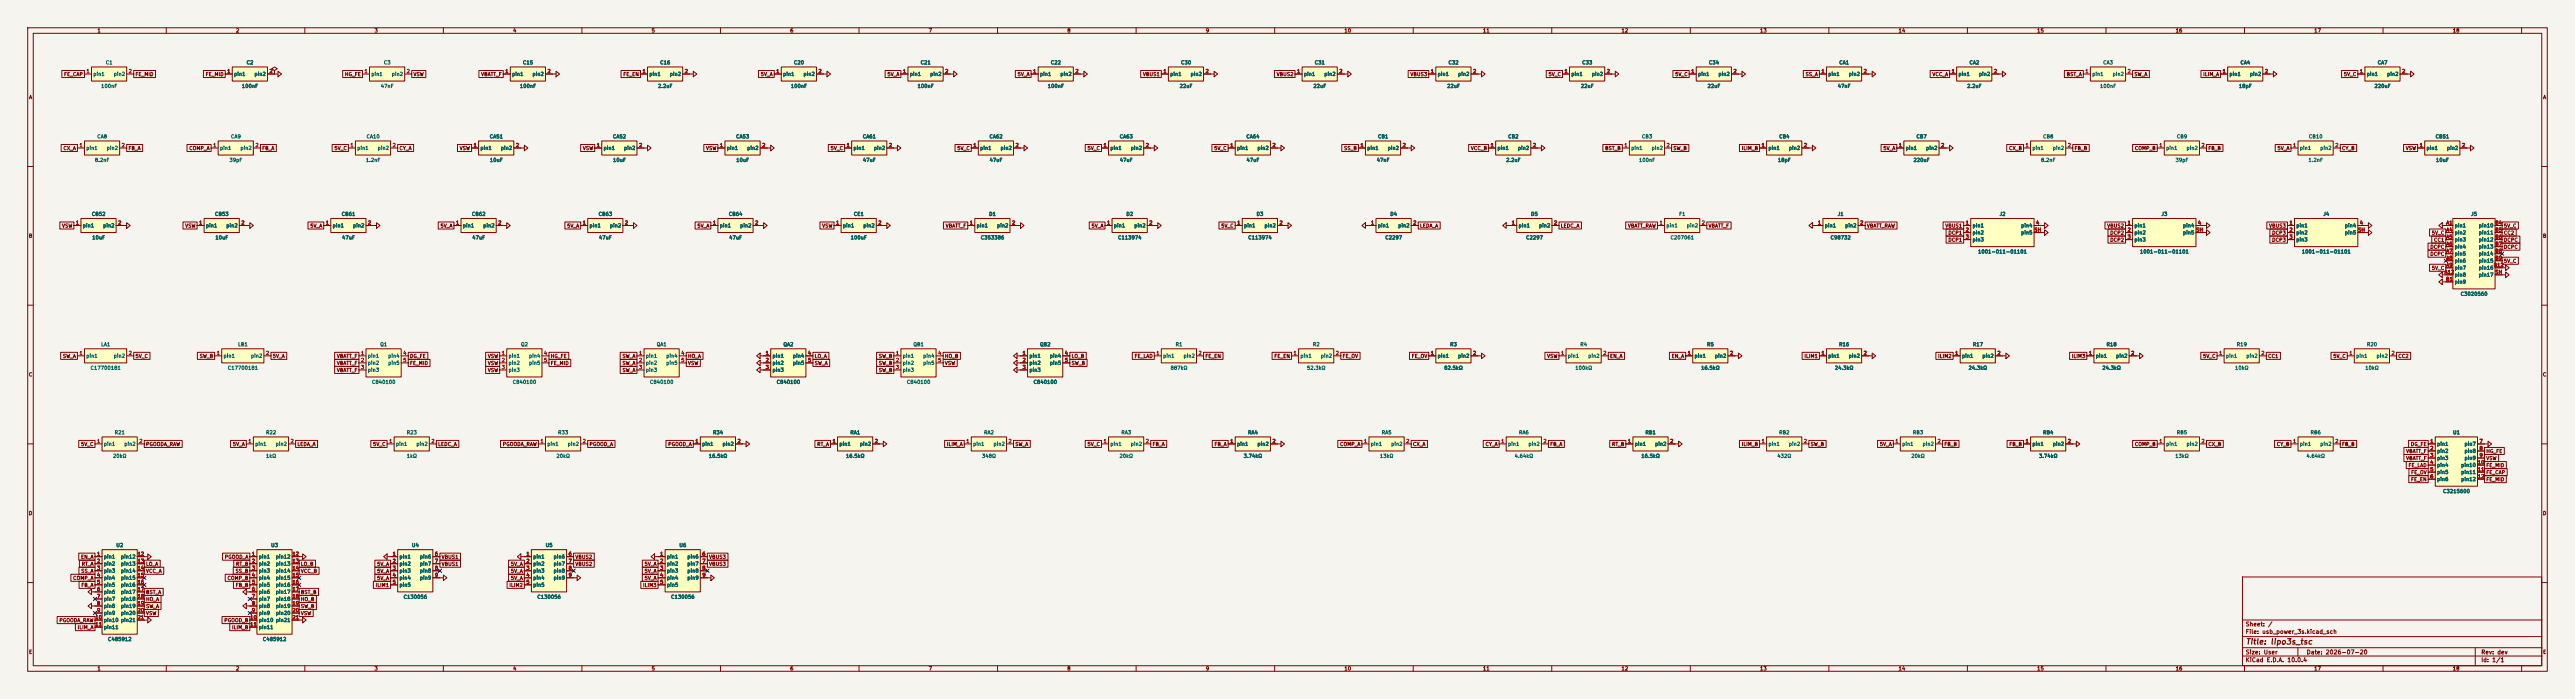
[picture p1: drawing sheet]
<svg xmlns="http://www.w3.org/2000/svg" width="929mm" height="252mm" viewBox="0 0 929 252" stroke-linecap="round" stroke-linejoin="round" font-family="sans-serif">
<defs><g id="words">
<text font-size="2" fill="#840000" x="810.3" y="232.8">Title: lipo3s_tsc</text>
<g font-size="1.5" fill="#840000">
<text x="810.3" y="226.1">Sheet: /</text>
<text x="810.3" y="228.8">File: usb_power_3s.kicad_sch</text>
<text x="810.3" y="239">KiCad E.D.A. 10.0.4</text>
<text x="810.3" y="236.2">Size: User</text>
<text x="832.3" y="236.2">Date: 2026-07-20</text>
<text x="895.3" y="236.2">Rev: dev</text>
<text x="895.3" y="239">Id: 1/1</text>
</g>
<g font-size="1.3" fill="#840000">
<text x="35" y="12">1</text>
<text x="85" y="12">2</text>
<text x="135" y="12">3</text>
<text x="185" y="12">4</text>
<text x="235" y="12">5</text>
<text x="285" y="12">6</text>
<text x="335" y="12">7</text>
<text x="385" y="12">8</text>
<text x="435" y="12">9</text>
<text x="485" y="12">10</text>
<text x="535" y="12">11</text>
<text x="585" y="12">12</text>
<text x="635" y="12">13</text>
<text x="685" y="12">14</text>
<text x="735" y="12">15</text>
<text x="785" y="12">16</text>
<text x="835" y="12">17</text>
<text x="885" y="12">18</text>
<text x="23" y="27.7">FE_CAP</text>
<text x="48.7" y="27.7">FE_MID</text>
<text x="74.1" y="27.7">FE_MID</text>
<text x="124.3" y="27.7">HG_FE</text>
<text x="149.1" y="27.7">VSW</text>
<text x="173.5" y="27.7">VBATT_F</text>
<text x="224.8" y="27.7">FE_EN</text>
<text x="274.4" y="27.7">5V_A</text>
<text x="320.1" y="27.7">5V_A</text>
<text x="367.1" y="27.7">5V_A</text>
<text x="412.3" y="27.7">VBUS1</text>
<text x="460.6" y="27.7">VBUS2</text>
<text x="508.8" y="27.7">VBUS3</text>
<text x="558.7" y="27.7">5V_C</text>
<text x="604.4" y="27.7">5V_C</text>
<text x="651.4" y="27.7">SS_A</text>
<text x="697.2" y="27.7">VCC_A</text>
<text x="745.7" y="27.7">BST_A</text>
<text x="770.1" y="27.7">SW_A</text>
<text x="794.9" y="27.7">ILIM_A</text>
<text x="845.7" y="27.7">5V_C</text>
<text x="10.3" y="36">A</text>
<text x="917.6" y="36">A</text>
<text x="22.7" y="54.4">CX_A</text>
<text x="46.2" y="54.4">FB_A</text>
<text x="68.1" y="54.4">COMP_A</text>
<text x="94.5" y="54.4">FB_A</text>
<text x="120.5" y="54.4">5V_C</text>
<text x="144" y="54.4">CY_A</text>
<text x="165.8" y="54.4">VSW</text>
<text x="210.2" y="54.4">VSW</text>
<text x="254.7" y="54.4">VSW</text>
<text x="299.6" y="54.4">5V_C</text>
<text x="345.3" y="54.4">5V_C</text>
<text x="392.3" y="54.4">5V_C</text>
<text x="438" y="54.4">5V_C</text>
<text x="484.9" y="54.4">SS_B</text>
<text x="530.7" y="54.4">VCC_B</text>
<text x="579.1" y="54.4">BST_B</text>
<text x="603.7" y="54.4">SW_B</text>
<text x="628.4" y="54.4">ILIM_B</text>
<text x="679.5" y="54.4">5V_A</text>
<text x="724.9" y="54.4">CX_B</text>
<text x="748.5" y="54.4">FB_B</text>
<text x="770.3" y="54.4">COMP_B</text>
<text x="796.8" y="54.4">FB_B</text>
<text x="821.7" y="54.4">5V_A</text>
<text x="845" y="54.4">CY_B</text>
<text x="868.1" y="54.4">VSW</text>
<text x="22.2" y="82.4">VSW</text>
<text x="66.7" y="82.4">VSW</text>
<text x="111.8" y="82.4">5V_A</text>
<text x="158.8" y="82.4">5V_A</text>
<text x="204.5" y="82.4">5V_A</text>
<text x="251.5" y="82.4">5V_A</text>
<text x="296.6" y="82.4">VSW</text>
<text x="341.1" y="82.4">VBATT_F</text>
<text x="393.7" y="82.4">5V_A</text>
<text x="440.6" y="82.4">5V_C</text>
<text x="512.3" y="82.4">LEDA_A</text>
<text x="563.1" y="82.4">LEDC_A</text>
<text x="587.3" y="82.4">VBATT_RAW</text>
<text x="616.4" y="82.4">VBATT_F</text>
<text x="673.6" y="82.4">VBATT_RAW</text>
<text x="701.9" y="82.4">VBUS1</text>
<text x="760.3" y="82.4">VBUS2</text>
<text x="818.7" y="82.4">VBUS3</text>
<text x="903.4" y="82.4">5V_C</text>
<text x="10.3" y="86">B</text>
<text x="703" y="87.4">DCP1</text>
<text x="703" y="84.9">DCP1</text>
<text x="761.4" y="87.4">DCP2</text>
<text x="761.4" y="84.9">DCP2</text>
<text x="819.8" y="87.4">DCP3</text>
<text x="819.8" y="84.9">DCP3</text>
<text x="876.9" y="90">DCPC</text>
<text x="877.4" y="84.9">5V_C</text>
<text x="878.2" y="87.4">CC1</text>
<text x="903.4" y="90">DCPC</text>
<text x="903.4" y="87.4">DCPC</text>
<text x="903.4" y="84.9">CC2</text>
<text x="917.5" y="86">B</text>
<text x="876.9" y="92.5">DCPC</text>
<text x="903.4" y="95.1">5V_C</text>
<text x="877.4" y="97.6">5V_C</text>
<text x="22.5" y="129.3">SW_A</text>
<text x="48.7" y="129.3">5V_C</text>
<text x="71.9" y="129.3">SW_B</text>
<text x="98.3" y="129.3">5V_A</text>
<text x="121.4" y="129.3">VBATT_F</text>
<text x="121.4" y="131.9">VBATT_F</text>
<text x="147.8" y="129.3">DG_FE</text>
<text x="147.8" y="131.9">FE_MID</text>
<text x="175.9" y="131.9">VSW</text>
<text x="175.9" y="129.3">VSW</text>
<text x="198.6" y="131.9">FE_MID</text>
<text x="198.6" y="129.3">HG_FE</text>
<text x="224.5" y="131.9">SW_A</text>
<text x="224.5" y="129.3">SW_A</text>
<text x="248.1" y="129.3">HO_A</text>
<text x="248.1" y="131.9">VSW</text>
<text x="293.8" y="131.9">SW_A</text>
<text x="293.8" y="129.3">LO_A</text>
<text x="317" y="129.3">SW_B</text>
<text x="317" y="131.9">SW_B</text>
<text x="340.8" y="129.3">HO_B</text>
<text x="340.8" y="131.9">VSW</text>
<text x="386.6" y="129.3">LO_B</text>
<text x="386.6" y="131.9">SW_B</text>
<text x="409.3" y="129.3">FE_LAD</text>
<text x="434.8" y="129.3">FE_EN</text>
<text x="459.7" y="129.3">FE_EN</text>
<text x="484.3" y="129.3">FE_OV</text>
<text x="509.3" y="129.3">FE_OV</text>
<text x="558.2" y="129.3">VSW</text>
<text x="580.9" y="129.3">EN_A</text>
<text x="603.1" y="129.3">EN_A</text>
<text x="651" y="129.3">ILIM1</text>
<text x="699.3" y="129.3">ILIM2</text>
<text x="747.5" y="129.3">ILIM3</text>
<text x="794.9" y="129.3">5V_C</text>
<text x="818.4" y="129.3">CC1</text>
<text x="841.9" y="129.3">5V_C</text>
<text x="865.3" y="129.3">CC2</text>
<text x="10.3" y="136">C</text>
<text x="121.4" y="134.4">VBATT_F</text>
<text x="175.9" y="134.4">VSW</text>
<text x="224.5" y="134.4">SW_A</text>
<text x="317" y="134.4">SW_B</text>
<text x="917.5" y="136">C</text>
<text x="29.1" y="161.1">5V_C</text>
<text x="52.5" y="161.1">PGOODA_RAW</text>
<text x="83.9" y="161.1">5V_A</text>
<text x="107.2" y="161.1">LEDA_A</text>
<text x="134.5" y="161.1">5V_C</text>
<text x="158" y="161.1">LEDC_A</text>
<text x="181.3" y="161.1">PGOODA_RAW</text>
<text x="212.6" y="161.1">PGOOD_A</text>
<text x="241" y="161.1">PGOOD_A</text>
<text x="294.7" y="161.1">RT_A</text>
<text x="341.6" y="161.1">ILIM_A</text>
<text x="366.2" y="161.1">SW_A</text>
<text x="392.3" y="161.1">5V_C</text>
<text x="415.8" y="161.1">FB_A</text>
<text x="438.1" y="161.1">FB_A</text>
<text x="483.4" y="161.1">COMP_A</text>
<text x="509.7" y="161.1">CX_A</text>
<text x="535.9" y="161.1">CY_A</text>
<text x="559.3" y="161.1">FB_A</text>
<text x="581.6" y="161.1">RT_B</text>
<text x="628.4" y="161.1">ILIM_B</text>
<text x="653.3" y="161.1">SW_B</text>
<text x="678.2" y="161.1">5V_A</text>
<text x="701.5" y="161.1">FB_B</text>
<text x="725" y="161.1">FB_B</text>
<text x="770.3" y="161.1">COMP_B</text>
<text x="796.8" y="161.1">CX_B</text>
<text x="821.5" y="161.1">CY_B</text>
<text x="845" y="161.1">FB_B</text>
<text x="869.9" y="161.1">DG_FE</text>
<text x="868.2" y="166.2">VBATT_F</text>
<text x="868.2" y="163.6">VBATT_F</text>
<text x="897.1" y="166.2">VSW</text>
<text x="897.1" y="163.6">HG_FE</text>
<text x="869" y="168.7">FE_LAD</text>
<text x="869.9" y="173.8">FE_EN</text>
<text x="870" y="171.3">FE_OV</text>
<text x="897.1" y="173.8">FE_MID</text>
<text x="897.1" y="171.3">FE_CAP</text>
<text x="897.1" y="168.7">FE_MID</text>
<text x="10.3" y="186">D</text>
<text x="917.5" y="186">D</text>
<text x="29.1" y="201.7">EN_A</text>
<text x="81" y="201.7">PGOOD_A</text>
<text x="159.2" y="201.7">VBUS1</text>
<text x="207.5" y="201.7">VBUS2</text>
<text x="255.7" y="201.7">VBUS3</text>
<text x="26.2" y="209.4">COMP_A</text>
<text x="29.1" y="206.8">SS_A</text>
<text x="29.3" y="204.3">RT_A</text>
<text x="52.5" y="204.3">LO_A</text>
<text x="52.5" y="206.8">VCC_A</text>
<text x="81.9" y="209.4">COMP_B</text>
<text x="84.8" y="206.8">SS_B</text>
<text x="85" y="204.3">RT_B</text>
<text x="108.4" y="204.3">LO_B</text>
<text x="108.4" y="206.8">VCC_B</text>
<text x="135.9" y="204.3">5V_A</text>
<text x="135.9" y="206.8">5V_A</text>
<text x="135.9" y="209.4">5V_A</text>
<text x="159.2" y="204.3">VBUS1</text>
<text x="184.2" y="206.8">5V_A</text>
<text x="184.2" y="209.4">5V_A</text>
<text x="184.2" y="204.3">5V_A</text>
<text x="207.5" y="204.3">VBUS2</text>
<text x="232.5" y="206.8">5V_A</text>
<text x="232.5" y="209.4">5V_A</text>
<text x="232.5" y="204.3">5V_A</text>
<text x="255.7" y="204.3">VBUS3</text>
<text x="29.2" y="211.9">FB_A</text>
<text x="52.5" y="214.4">BST_A</text>
<text x="84.9" y="211.9">FB_B</text>
<text x="108.4" y="214.4">BST_B</text>
<text x="135.4" y="211.9">ILIM1</text>
<text x="183.7" y="211.9">ILIM2</text>
<text x="231.9" y="211.9">ILIM3</text>
<text x="52.5" y="217">HO_A</text>
<text x="52.5" y="219.5">SW_A</text>
<text x="108.4" y="219.5">SW_B</text>
<text x="108.4" y="217">HO_B</text>
<text x="21.3" y="224.6">PGOODA_RAW</text>
<text x="27.9" y="227.1">ILIM_A</text>
<text x="52.5" y="222.1">VSW</text>
<text x="80.8" y="224.6">PGOOD_B</text>
<text x="83.6" y="227.1">ILIM_B</text>
<text x="108.4" y="222.1">VSW</text>
<text x="10.3" y="236">E</text>
<text x="917.6" y="236">E</text>
<text x="35" y="242">1</text>
<text x="85" y="242">2</text>
<text x="135" y="242">3</text>
<text x="185" y="242">4</text>
<text x="235" y="242">5</text>
<text x="285" y="242">6</text>
<text x="335" y="242">7</text>
<text x="385" y="242">8</text>
<text x="435" y="242">9</text>
<text x="485" y="242">10</text>
<text x="535" y="242">11</text>
<text x="585" y="242">12</text>
<text x="635" y="242">13</text>
<text x="685" y="242">14</text>
<text x="735" y="242">15</text>
<text x="785" y="242">16</text>
<text x="835" y="242">17</text>
<text x="885" y="242">18</text>
</g>
<g font-size="1.3" fill="#006464">
<text x="38" y="23.5">C1</text>
<text x="88.8" y="23.5">C2</text>
<text x="138.4" y="23.5">C3</text>
<text x="188.6" y="23.5">C15</text>
<text x="238.1" y="23.5">C16</text>
<text x="286.3" y="23.5">C20</text>
<text x="332.1" y="23.5">C21</text>
<text x="379.1" y="23.5">C22</text>
<text x="426" y="23.5">C30</text>
<text x="474.3" y="23.5">C31</text>
<text x="522.6" y="23.5">C32</text>
<text x="570.8" y="23.5">C33</text>
<text x="616.5" y="23.5">C34</text>
<text x="663.6" y="23.5">CA1</text>
<text x="710.6" y="23.5">CA2</text>
<text x="758.8" y="23.5">CA3</text>
<text x="808.4" y="23.5">CA4</text>
<text x="857.9" y="23.5">CA7</text>
<text x="33.5" y="27.7">pin1</text>
<text x="40.9" y="27.7">pin2</text>
<text x="84.3" y="27.7">pin1</text>
<text x="91.7" y="27.7">pin2</text>
<text x="133.9" y="27.7">pin1</text>
<text x="141.2" y="27.7">pin2</text>
<text x="184.7" y="27.7">pin1</text>
<text x="192" y="27.7">pin2</text>
<text x="234.2" y="27.7">pin1</text>
<text x="241.6" y="27.7">pin2</text>
<text x="282.4" y="27.7">pin1</text>
<text x="289.8" y="27.7">pin2</text>
<text x="328.2" y="27.7">pin1</text>
<text x="335.5" y="27.7">pin2</text>
<text x="375.2" y="27.7">pin1</text>
<text x="382.5" y="27.7">pin2</text>
<text x="422.1" y="27.7">pin1</text>
<text x="429.5" y="27.7">pin2</text>
<text x="470.4" y="27.7">pin1</text>
<text x="477.8" y="27.7">pin2</text>
<text x="518.7" y="27.7">pin1</text>
<text x="526" y="27.7">pin2</text>
<text x="566.9" y="27.7">pin1</text>
<text x="574.3" y="27.7">pin2</text>
<text x="612.6" y="27.7">pin1</text>
<text x="620" y="27.7">pin2</text>
<text x="659.6" y="27.7">pin1</text>
<text x="667" y="27.7">pin2</text>
<text x="706.6" y="27.7">pin1</text>
<text x="714" y="27.7">pin2</text>
<text x="754.9" y="27.7">pin1</text>
<text x="762.3" y="27.7">pin2</text>
<text x="804.4" y="27.7">pin1</text>
<text x="811.8" y="27.7">pin2</text>
<text x="853.9" y="27.7">pin1</text>
<text x="861.3" y="27.7">pin2</text>
<text x="36.3" y="32">100nF</text>
<text x="87.1" y="32">100nF</text>
<text x="137.3" y="32">47nF</text>
<text x="187.5" y="32">100nF</text>
<text x="237.3" y="32">2.2uF</text>
<text x="285.3" y="32">100nF</text>
<text x="331" y="32">100nF</text>
<text x="378" y="32">100nF</text>
<text x="425.6" y="32">22uF</text>
<text x="473.8" y="32">22uF</text>
<text x="522.1" y="32">22uF</text>
<text x="570.3" y="32">22uF</text>
<text x="616.1" y="32">22uF</text>
<text x="663.1" y="32">47nF</text>
<text x="709.7" y="32">2.2uF</text>
<text x="757.7" y="32">100nF</text>
<text x="807.8" y="32">18pF</text>
<text x="856.8" y="32">220uF</text>
<text x="34.9" y="50.2">CA8</text>
<text x="83.2" y="50.2">CA9</text>
<text x="132.1" y="50.2">CA10</text>
<text x="176.6" y="50.2">CA51</text>
<text x="221" y="50.2">CA52</text>
<text x="265.5" y="50.2">CA53</text>
<text x="311.2" y="50.2">CA61</text>
<text x="356.9" y="50.2">CA62</text>
<text x="403.9" y="50.2">CA63</text>
<text x="449.6" y="50.2">CA64</text>
<text x="497.1" y="50.2">CB1</text>
<text x="544.1" y="50.2">CB2</text>
<text x="592.4" y="50.2">CB3</text>
<text x="641.9" y="50.2">CB4</text>
<text x="691.4" y="50.2">CB7</text>
<text x="737.2" y="50.2">CB8</text>
<text x="785.4" y="50.2">CB9</text>
<text x="833.1" y="50.2">CB10</text>
<text x="878.8" y="50.2">CB51</text>
<text x="31" y="54.3">pin1</text>
<text x="34.1" y="58.7">8.2nF</text>
<text x="38.4" y="54.3">pin2</text>
<text x="79.2" y="54.3">pin1</text>
<text x="82.7" y="58.7">39pF</text>
<text x="86.6" y="54.3">pin2</text>
<text x="128.8" y="54.3">pin1</text>
<text x="131.9" y="58.7">1.2nF</text>
<text x="136.1" y="54.3">pin2</text>
<text x="173.2" y="54.3">pin1</text>
<text x="176.6" y="58.7">10uF</text>
<text x="180.6" y="54.3">pin2</text>
<text x="217.7" y="54.3">pin1</text>
<text x="221.1" y="58.7">10uF</text>
<text x="225" y="54.3">pin2</text>
<text x="262.1" y="54.3">pin1</text>
<text x="265.5" y="58.7">10uF</text>
<text x="269.5" y="54.3">pin2</text>
<text x="307.8" y="54.3">pin1</text>
<text x="311.3" y="58.7">47uF</text>
<text x="315.2" y="54.3">pin2</text>
<text x="353.6" y="54.3">pin1</text>
<text x="357" y="58.7">47uF</text>
<text x="360.9" y="54.3">pin2</text>
<text x="400.6" y="54.3">pin1</text>
<text x="404" y="58.7">47uF</text>
<text x="407.9" y="54.3">pin2</text>
<text x="446.3" y="54.3">pin1</text>
<text x="449.7" y="58.7">47uF</text>
<text x="453.6" y="54.3">pin2</text>
<text x="493.3" y="54.3">pin1</text>
<text x="496.7" y="58.7">47nF</text>
<text x="500.6" y="54.3">pin2</text>
<text x="540.3" y="54.3">pin1</text>
<text x="543.4" y="58.7">2.2uF</text>
<text x="547.6" y="54.3">pin2</text>
<text x="588.5" y="54.3">pin1</text>
<text x="591.3" y="58.7">100nF</text>
<text x="595.9" y="54.3">pin2</text>
<text x="638" y="54.3">pin1</text>
<text x="641.5" y="58.7">18pF</text>
<text x="645.4" y="54.3">pin2</text>
<text x="687.6" y="54.3">pin1</text>
<text x="690.4" y="58.7">220uF</text>
<text x="694.9" y="54.3">pin2</text>
<text x="733.3" y="54.3">pin1</text>
<text x="736.4" y="58.7">8.2nF</text>
<text x="740.7" y="54.3">pin2</text>
<text x="781.6" y="54.3">pin1</text>
<text x="785" y="58.7">39pF</text>
<text x="788.9" y="54.3">pin2</text>
<text x="829.8" y="54.3">pin1</text>
<text x="832.9" y="58.7">1.2nF</text>
<text x="837.2" y="54.3">pin2</text>
<text x="875.5" y="54.3">pin1</text>
<text x="879" y="58.7">10uF</text>
<text x="882.9" y="54.3">pin2</text>
<text x="29.7" y="82.3">pin1</text>
<text x="33" y="78.1">CB52</text>
<text x="37.1" y="82.3">pin2</text>
<text x="74.2" y="82.3">pin1</text>
<text x="77.4" y="78.1">CB53</text>
<text x="81.5" y="82.3">pin2</text>
<text x="119.9" y="82.3">pin1</text>
<text x="123.1" y="78.1">CB61</text>
<text x="127.3" y="82.3">pin2</text>
<text x="166.9" y="82.3">pin1</text>
<text x="170.1" y="78.1">CB62</text>
<text x="174.2" y="82.3">pin2</text>
<text x="212.6" y="82.3">pin1</text>
<text x="215.9" y="78.1">CB63</text>
<text x="220" y="82.3">pin2</text>
<text x="259.6" y="82.3">pin1</text>
<text x="262.8" y="78.1">CB64</text>
<text x="267" y="82.3">pin2</text>
<text x="304" y="82.3">pin1</text>
<text x="308" y="78.1">CE1</text>
<text x="311.4" y="82.3">pin2</text>
<text x="352.3" y="82.3">pin1</text>
<text x="356.8" y="78.1">D1</text>
<text x="359.7" y="82.3">pin2</text>
<text x="401.8" y="82.3">pin1</text>
<text x="406.3" y="78.1">D2</text>
<text x="409.2" y="82.3">pin2</text>
<text x="448.8" y="82.3">pin1</text>
<text x="453.3" y="78.1">D3</text>
<text x="456.2" y="82.3">pin2</text>
<text x="497.1" y="82.3">pin1</text>
<text x="501.6" y="78.1">D4</text>
<text x="504.4" y="82.3">pin2</text>
<text x="547.9" y="82.3">pin1</text>
<text x="552.4" y="78.1">D5</text>
<text x="555.2" y="82.3">pin2</text>
<text x="601.2" y="82.3">pin1</text>
<text x="605.8" y="78.1">F1</text>
<text x="608.6" y="82.3">pin2</text>
<text x="658.4" y="82.3">pin1</text>
<text x="663" y="78.1">J1</text>
<text x="665.7" y="82.3">pin2</text>
<text x="711.7" y="82.3">pin1</text>
<text x="721.4" y="78.1">J2</text>
<text x="729.2" y="82.3">pin4</text>
<text x="770.1" y="82.3">pin1</text>
<text x="779.9" y="78.1">J3</text>
<text x="787.7" y="82.3">pin4</text>
<text x="828.5" y="82.3">pin1</text>
<text x="838.3" y="78.1">J4</text>
<text x="846.1" y="82.3">pin4</text>
<text x="885.7" y="82.3">pin1</text>
<text x="891.6" y="78.1">J5</text>
<text x="894.4" y="82.3">pin10</text>
<text x="33.1" y="86.6">10uF</text>
<text x="77.6" y="86.6">10uF</text>
<text x="123.3" y="86.6">47uF</text>
<text x="170.3" y="86.6">47uF</text>
<text x="216" y="86.6">47uF</text>
<text x="263" y="86.6">47uF</text>
<text x="306.8" y="86.6">100uF</text>
<text x="353.8" y="86.6">C353386</text>
<text x="403.3" y="86.6">C113974</text>
<text x="450.3" y="86.6">C113974</text>
<text x="499.8" y="86.6">C2297</text>
<text x="550.6" y="86.6">C2297</text>
<text x="602.7" y="86.6">C207061</text>
<text x="660.4" y="86.6">C98732</text>
<text x="711.7" y="84.8">pin2</text>
<text x="711.7" y="87.3">pin3</text>
<text x="729.2" y="84.8">pin5</text>
<text x="770.1" y="84.8">pin2</text>
<text x="770.1" y="87.3">pin3</text>
<text x="787.7" y="84.8">pin5</text>
<text x="828.5" y="84.8">pin2</text>
<text x="828.5" y="87.3">pin3</text>
<text x="846.1" y="84.8">pin5</text>
<text x="885.7" y="84.8">pin2</text>
<text x="885.7" y="87.3">pin3</text>
<text x="885.7" y="89.9">pin4</text>
<text x="894.4" y="84.8">pin11</text>
<text x="894.4" y="87.3">pin12</text>
<text x="894.4" y="89.9">pin13</text>
<text x="713.7" y="91.7">1001-011-01101</text>
<text x="772.1" y="91.7">1001-011-01101</text>
<text x="830.5" y="91.7">1001-011-01101</text>
<text x="885.7" y="92.4">pin5</text>
<text x="885.7" y="95">pin6</text>
<text x="894.4" y="92.4">pin14</text>
<text x="894.4" y="95">pin15</text>
<text x="885.7" y="97.5">pin7</text>
<text x="885.7" y="100">pin8</text>
<text x="894.4" y="97.5">pin16</text>
<text x="894.4" y="100">pin17</text>
<text x="885.7" y="102.6">pin9</text>
<text x="887.8" y="106.9">C3020560</text>
<text x="36.3" y="125.1">LA1</text>
<text x="85.8" y="125.1">LB1</text>
<text x="137.1" y="125.1">Q1</text>
<text x="187.9" y="125.1">Q2</text>
<text x="236.8" y="125.1">QA1</text>
<text x="282.6" y="125.1">QA2</text>
<text x="329.5" y="125.1">QB1</text>
<text x="375.2" y="125.1">QB2</text>
<text x="424.1" y="125.1">R1</text>
<text x="473.6" y="125.1">R2</text>
<text x="523.2" y="125.1">R3</text>
<text x="570.2" y="125.1">R4</text>
<text x="615.9" y="125.1">R5</text>
<text x="663.5" y="125.1">R16</text>
<text x="711.8" y="125.1">R17</text>
<text x="760.1" y="125.1">R18</text>
<text x="807" y="125.1">R19</text>
<text x="854" y="125.1">R20</text>
<text x="31" y="129.3">pin1</text>
<text x="40.9" y="129.3">pin2</text>
<text x="80.5" y="129.3">pin1</text>
<text x="90.4" y="129.3">pin2</text>
<text x="132.6" y="129.3">pin1</text>
<text x="132.6" y="131.8">pin2</text>
<text x="140" y="129.3">pin4</text>
<text x="140" y="131.8">pin5</text>
<text x="183.4" y="129.3">pin1</text>
<text x="183.4" y="131.8">pin2</text>
<text x="190.8" y="129.3">pin4</text>
<text x="190.8" y="131.8">pin5</text>
<text x="232.9" y="129.3">pin1</text>
<text x="232.9" y="131.8">pin2</text>
<text x="240.3" y="129.3">pin4</text>
<text x="240.3" y="131.8">pin5</text>
<text x="278.6" y="129.3">pin1</text>
<text x="278.6" y="131.8">pin2</text>
<text x="286" y="129.3">pin4</text>
<text x="286" y="131.8">pin5</text>
<text x="325.6" y="129.3">pin1</text>
<text x="325.6" y="131.8">pin2</text>
<text x="333" y="129.3">pin4</text>
<text x="333" y="131.8">pin5</text>
<text x="371.3" y="129.3">pin1</text>
<text x="371.3" y="131.8">pin2</text>
<text x="378.7" y="129.3">pin4</text>
<text x="378.7" y="131.8">pin5</text>
<text x="419.6" y="129.3">pin1</text>
<text x="427" y="129.3">pin2</text>
<text x="469.1" y="129.3">pin1</text>
<text x="476.5" y="129.3">pin2</text>
<text x="518.7" y="129.3">pin1</text>
<text x="526" y="129.3">pin2</text>
<text x="565.7" y="129.3">pin1</text>
<text x="573" y="129.3">pin2</text>
<text x="611.4" y="129.3">pin1</text>
<text x="618.7" y="129.3">pin2</text>
<text x="659.6" y="129.3">pin1</text>
<text x="667" y="129.3">pin2</text>
<text x="707.9" y="129.3">pin1</text>
<text x="715.3" y="129.3">pin2</text>
<text x="756.2" y="129.3">pin1</text>
<text x="763.5" y="129.3">pin2</text>
<text x="803.1" y="129.3">pin1</text>
<text x="810.5" y="129.3">pin2</text>
<text x="850.1" y="129.3">pin1</text>
<text x="857.5" y="129.3">pin2</text>
<text x="32.5" y="133.6">C17700181</text>
<text x="82.1" y="133.6">C17700181</text>
<text x="132.6" y="134.3">pin3</text>
<text x="183.4" y="134.3">pin3</text>
<text x="232.9" y="134.3">pin3</text>
<text x="278.6" y="134.3">pin3</text>
<text x="325.6" y="134.3">pin3</text>
<text x="371.3" y="134.3">pin3</text>
<text x="422.3" y="133.6">887kΩ</text>
<text x="471.5" y="133.6">52.3kΩ</text>
<text x="521.1" y="133.6">82.5kΩ</text>
<text x="568.3" y="133.6">100kΩ</text>
<text x="613.8" y="133.6">16.5kΩ</text>
<text x="662" y="133.6">24.3kΩ</text>
<text x="710.3" y="133.6">24.3kΩ</text>
<text x="758.5" y="133.6">24.3kΩ</text>
<text x="806.4" y="133.6">10kΩ</text>
<text x="853.4" y="133.6">10kΩ</text>
<text x="134.1" y="138.7">C840100</text>
<text x="184.9" y="138.7">C840100</text>
<text x="234.4" y="138.7">C840100</text>
<text x="280.1" y="138.7">C840100</text>
<text x="327.1" y="138.7">C840100</text>
<text x="372.8" y="138.7">C840100</text>
<text x="37.3" y="161">pin1</text>
<text x="41.2" y="156.9">R21</text>
<text x="44.7" y="161">pin2</text>
<text x="91.9" y="161">pin1</text>
<text x="95.8" y="156.9">R22</text>
<text x="99.3" y="161">pin2</text>
<text x="142.7" y="161">pin1</text>
<text x="146.6" y="156.9">R23</text>
<text x="150.1" y="161">pin2</text>
<text x="197.4" y="161">pin1</text>
<text x="201.3" y="156.9">R33</text>
<text x="204.7" y="161">pin2</text>
<text x="253.2" y="161">pin1</text>
<text x="257.1" y="156.9">R34</text>
<text x="260.6" y="161">pin2</text>
<text x="302.8" y="161">pin1</text>
<text x="306.7" y="156.9">RA1</text>
<text x="310.1" y="161">pin2</text>
<text x="351" y="161">pin1</text>
<text x="355" y="156.9">RA2</text>
<text x="358.4" y="161">pin2</text>
<text x="400.6" y="161">pin1</text>
<text x="404.5" y="156.9">RA3</text>
<text x="407.9" y="161">pin2</text>
<text x="446.3" y="161">pin1</text>
<text x="450.2" y="156.9">RA4</text>
<text x="453.6" y="161">pin2</text>
<text x="494.5" y="161">pin1</text>
<text x="498.5" y="156.9">RA5</text>
<text x="501.9" y="161">pin2</text>
<text x="544.1" y="161">pin1</text>
<text x="548" y="156.9">RA6</text>
<text x="551.4" y="161">pin2</text>
<text x="589.8" y="161">pin1</text>
<text x="593.7" y="156.9">RB1</text>
<text x="597.2" y="161">pin2</text>
<text x="638" y="161">pin1</text>
<text x="641.9" y="156.9">RB2</text>
<text x="645.4" y="161">pin2</text>
<text x="686.3" y="161">pin1</text>
<text x="690.2" y="156.9">RB3</text>
<text x="693.7" y="161">pin2</text>
<text x="733.3" y="161">pin1</text>
<text x="737.2" y="156.9">RB4</text>
<text x="740.7" y="161">pin2</text>
<text x="781.6" y="161">pin1</text>
<text x="785.4" y="156.9">RB5</text>
<text x="788.9" y="161">pin2</text>
<text x="829.8" y="161">pin1</text>
<text x="833.7" y="156.9">RB6</text>
<text x="837.2" y="161">pin2</text>
<text x="879.3" y="161">pin1</text>
<text x="885.1" y="156.9">U1</text>
<text x="889.3" y="161">pin7</text>
<text x="40.6" y="165.3">20kΩ</text>
<text x="95.8" y="165.3">1kΩ</text>
<text x="146.6" y="165.3">1kΩ</text>
<text x="200.6" y="165.3">20kΩ</text>
<text x="255.6" y="165.3">16.5kΩ</text>
<text x="305.2" y="165.3">16.5kΩ</text>
<text x="354.2" y="165.3">348Ω</text>
<text x="403.8" y="165.3">20kΩ</text>
<text x="448.7" y="165.3">3.74kΩ</text>
<text x="497.8" y="165.3">13kΩ</text>
<text x="546.5" y="165.3">4.64kΩ</text>
<text x="592.2" y="165.3">16.5kΩ</text>
<text x="641.2" y="165.3">432Ω</text>
<text x="689.6" y="165.3">20kΩ</text>
<text x="735.7" y="165.3">3.74kΩ</text>
<text x="784.8" y="165.3">13kΩ</text>
<text x="832.2" y="165.3">4.64kΩ</text>
<text x="879.3" y="163.5">pin2</text>
<text x="879.3" y="166.1">pin3</text>
<text x="889.3" y="163.5">pin8</text>
<text x="889.3" y="166.1">pin9</text>
<text x="879.3" y="168.6">pin4</text>
<text x="879.3" y="171.2">pin5</text>
<text x="879.3" y="173.7">pin6</text>
<text x="888" y="168.6">pin10</text>
<text x="888" y="171.2">pin11</text>
<text x="888" y="173.7">pin12</text>
<text x="881.5" y="178">C3215600</text>
<text x="41.8" y="197.5">U2</text>
<text x="97.7" y="197.5">U3</text>
<text x="148.5" y="197.5">U4</text>
<text x="196.7" y="197.5">U5</text>
<text x="245" y="197.5">U6</text>
<text x="37.3" y="201.6">pin1</text>
<text x="43.5" y="201.6">pin12</text>
<text x="93.2" y="201.6">pin1</text>
<text x="99.4" y="201.6">pin12</text>
<text x="144" y="201.6">pin1</text>
<text x="151.4" y="201.6">pin6</text>
<text x="192.3" y="201.6">pin1</text>
<text x="199.6" y="201.6">pin6</text>
<text x="240.5" y="201.6">pin1</text>
<text x="247.9" y="201.6">pin6</text>
<text x="37.3" y="204.2">pin2</text>
<text x="37.3" y="206.7">pin3</text>
<text x="37.3" y="209.3">pin4</text>
<text x="43.5" y="204.2">pin13</text>
<text x="43.5" y="206.7">pin14</text>
<text x="43.5" y="209.3">pin15</text>
<text x="93.2" y="204.2">pin2</text>
<text x="93.2" y="206.7">pin3</text>
<text x="93.2" y="209.3">pin4</text>
<text x="99.4" y="204.2">pin13</text>
<text x="99.4" y="206.7">pin14</text>
<text x="99.4" y="209.3">pin15</text>
<text x="144" y="204.2">pin2</text>
<text x="144" y="206.7">pin3</text>
<text x="144" y="209.3">pin4</text>
<text x="151.4" y="204.2">pin7</text>
<text x="151.4" y="206.7">pin8</text>
<text x="151.4" y="209.3">pin9</text>
<text x="192.3" y="204.2">pin2</text>
<text x="192.3" y="206.7">pin3</text>
<text x="192.3" y="209.3">pin4</text>
<text x="199.6" y="204.2">pin7</text>
<text x="199.6" y="206.7">pin8</text>
<text x="199.6" y="209.3">pin9</text>
<text x="240.5" y="204.2">pin2</text>
<text x="240.5" y="206.7">pin3</text>
<text x="240.5" y="209.3">pin4</text>
<text x="247.9" y="204.2">pin7</text>
<text x="247.9" y="206.7">pin8</text>
<text x="247.9" y="209.3">pin9</text>
<text x="37.3" y="211.8">pin5</text>
<text x="37.3" y="214.3">pin6</text>
<text x="43.5" y="211.8">pin16</text>
<text x="43.5" y="214.3">pin17</text>
<text x="93.2" y="211.8">pin5</text>
<text x="93.2" y="214.3">pin6</text>
<text x="99.4" y="211.8">pin16</text>
<text x="99.4" y="214.3">pin17</text>
<text x="144" y="211.8">pin5</text>
<text x="192.3" y="211.8">pin5</text>
<text x="240.5" y="211.8">pin5</text>
<text x="37.3" y="216.9">pin7</text>
<text x="37.3" y="219.4">pin8</text>
<text x="37.3" y="222">pin9</text>
<text x="43.5" y="216.9">pin18</text>
<text x="43.5" y="219.4">pin19</text>
<text x="43.5" y="222">pin20</text>
<text x="93.2" y="216.9">pin7</text>
<text x="93.2" y="219.4">pin8</text>
<text x="93.2" y="222">pin9</text>
<text x="99.4" y="216.9">pin18</text>
<text x="99.4" y="219.4">pin19</text>
<text x="99.4" y="222">pin20</text>
<text x="145.5" y="216.1">C130056</text>
<text x="193.8" y="216.1">C130056</text>
<text x="242" y="216.1">C130056</text>
<text x="37.3" y="224.5">pin10 pin21</text>
<text x="37.3" y="227">pin11</text>
<text x="93.2" y="224.5">pin10 pin21</text>
<text x="93.2" y="227">pin11</text>
<text x="38.8" y="231.4">C485912</text>
<text x="94.7" y="231.4">C485912</text>
</g>
<g font-size="1.3" fill="#a90000">
<text x="31" y="26.7">1</text>
<text x="46.3" y="26.7">2</text>
<text x="81.8" y="26.7">1</text>
<text x="97.1" y="26.7">2</text>
<text x="131.4" y="26.7">1</text>
<text x="146.6" y="26.7">2</text>
<text x="182.2" y="26.7">1</text>
<text x="197.4" y="26.7">2</text>
<text x="231.7" y="26.7">1</text>
<text x="246.9" y="26.7">2</text>
<text x="280" y="26.7">1</text>
<text x="295.2" y="26.7">2</text>
<text x="325.7" y="26.7">1</text>
<text x="340.9" y="26.7">2</text>
<text x="372.7" y="26.7">1</text>
<text x="387.9" y="26.7">2</text>
<text x="419.7" y="26.7">1</text>
<text x="434.9" y="26.7">2</text>
<text x="467.9" y="26.7">1</text>
<text x="483.2" y="26.7">2</text>
<text x="516.2" y="26.7">1</text>
<text x="531.4" y="26.7">2</text>
<text x="564.4" y="26.7">1</text>
<text x="579.7" y="26.7">2</text>
<text x="610.2" y="26.7">1</text>
<text x="625.4" y="26.7">2</text>
<text x="657.2" y="26.7">1</text>
<text x="672.4" y="26.7">2</text>
<text x="704.1" y="26.7">1</text>
<text x="719.4" y="26.7">2</text>
<text x="752.4" y="26.7">1</text>
<text x="767.6" y="26.7">2</text>
<text x="801.9" y="26.7">1</text>
<text x="817.2" y="26.7">2</text>
<text x="851.5" y="26.7">1</text>
<text x="866.7" y="26.7">2</text>
<text x="28.5" y="53.3">1</text>
<text x="43.7" y="53.3">2</text>
<text x="76.8" y="53.3">1</text>
<text x="92" y="53.3">2</text>
<text x="126.3" y="53.3">1</text>
<text x="141.5" y="53.3">2</text>
<text x="170.7" y="53.3">1</text>
<text x="186" y="53.3">2</text>
<text x="215.2" y="53.3">1</text>
<text x="230.4" y="53.3">2</text>
<text x="259.6" y="53.3">1</text>
<text x="274.9" y="53.3">2</text>
<text x="305.4" y="53.3">1</text>
<text x="320.6" y="53.3">2</text>
<text x="351.1" y="53.3">1</text>
<text x="366.3" y="53.3">2</text>
<text x="398.1" y="53.3">1</text>
<text x="413.3" y="53.3">2</text>
<text x="443.8" y="53.3">1</text>
<text x="459" y="53.3">2</text>
<text x="490.8" y="53.3">1</text>
<text x="506" y="53.3">2</text>
<text x="537.8" y="53.3">1</text>
<text x="553" y="53.3">2</text>
<text x="586" y="53.3">1</text>
<text x="601.3" y="53.3">2</text>
<text x="635.6" y="53.3">1</text>
<text x="650.8" y="53.3">2</text>
<text x="685.1" y="53.3">1</text>
<text x="700.3" y="53.3">2</text>
<text x="730.8" y="53.3">1</text>
<text x="746.1" y="53.3">2</text>
<text x="779.1" y="53.3">1</text>
<text x="794.3" y="53.3">2</text>
<text x="827.3" y="53.3">1</text>
<text x="842.6" y="53.3">2</text>
<text x="873.1" y="53.3">1</text>
<text x="888.3" y="53.3">2</text>
<text x="27.2" y="81.3">1</text>
<text x="42.5" y="81.3">2</text>
<text x="71.7" y="81.3">1</text>
<text x="86.9" y="81.3">2</text>
<text x="117.4" y="81.3">1</text>
<text x="132.6" y="81.3">2</text>
<text x="164.4" y="81.3">1</text>
<text x="179.6" y="81.3">2</text>
<text x="210.1" y="81.3">1</text>
<text x="225.4" y="81.3">2</text>
<text x="257.1" y="81.3">1</text>
<text x="272.3" y="81.3">2</text>
<text x="301.6" y="81.3">1</text>
<text x="316.8" y="81.3">2</text>
<text x="349.8" y="81.3">1</text>
<text x="365.1" y="81.3">2</text>
<text x="399.3" y="81.3">1</text>
<text x="414.6" y="81.3">2</text>
<text x="446.3" y="81.3">1</text>
<text x="461.6" y="81.3">2</text>
<text x="494.6" y="81.3">1</text>
<text x="509.8" y="81.3">2</text>
<text x="545.4" y="81.3">1</text>
<text x="560.6" y="81.3">2</text>
<text x="598.7" y="81.3">1</text>
<text x="614" y="81.3">2</text>
<text x="655.9" y="81.3">1</text>
<text x="671.1" y="81.3">2</text>
<text x="709.2" y="81.3">1</text>
<text x="709.2" y="83.8">2</text>
<text x="734" y="83.8">SH</text>
<text x="734.6" y="81.3">4</text>
<text x="767.6" y="81.3">1</text>
<text x="767.6" y="83.8">2</text>
<text x="792.4" y="83.8">SH</text>
<text x="793" y="81.3">4</text>
<text x="826.1" y="81.3">1</text>
<text x="826.1" y="83.8">2</text>
<text x="850.8" y="83.8">SH</text>
<text x="851.5" y="81.3">4</text>
<text x="882.7" y="81.3">A1</text>
<text x="882.7" y="83.8">A4</text>
<text x="900.4" y="81.3">B4</text>
<text x="900.4" y="83.8">B5</text>
<text x="709.2" y="86.3">3</text>
<text x="767.6" y="86.3">3</text>
<text x="826.1" y="86.3">3</text>
<text x="882.7" y="86.3">A5</text>
<text x="882.7" y="88.9">A6</text>
<text x="900.4" y="86.3">B6</text>
<text x="900.4" y="88.9">B7</text>
<text x="882.7" y="91.4">A7</text>
<text x="882.7" y="94">A8</text>
<text x="900.4" y="91.4">B8</text>
<text x="900.4" y="94">B9</text>
<text x="882.1" y="99">A12</text>
<text x="882.6" y="101.6">B1</text>
<text x="882.7" y="96.5">A9</text>
<text x="899.8" y="96.5">B12</text>
<text x="900.3" y="99">SH</text>
<text x="28.5" y="128.3">1</text>
<text x="46.3" y="128.3">2</text>
<text x="78" y="128.3">1</text>
<text x="95.8" y="128.3">2</text>
<text x="130.1" y="128.3">1</text>
<text x="130.1" y="130.8">2</text>
<text x="145.3" y="128.3">4</text>
<text x="145.3" y="130.8">5</text>
<text x="180.9" y="128.3">1</text>
<text x="180.9" y="130.8">2</text>
<text x="196.1" y="128.3">4</text>
<text x="196.1" y="130.8">5</text>
<text x="230.4" y="128.3">1</text>
<text x="230.4" y="130.8">2</text>
<text x="245.7" y="128.3">4</text>
<text x="245.7" y="130.8">5</text>
<text x="276.2" y="128.3">1</text>
<text x="276.2" y="130.8">2</text>
<text x="291.4" y="128.3">4</text>
<text x="291.4" y="130.8">5</text>
<text x="323.1" y="128.3">1</text>
<text x="323.1" y="130.8">2</text>
<text x="338.4" y="128.3">4</text>
<text x="338.4" y="130.8">5</text>
<text x="368.9" y="128.3">1</text>
<text x="368.9" y="130.8">2</text>
<text x="384.1" y="128.3">4</text>
<text x="384.1" y="130.8">5</text>
<text x="417.1" y="128.3">1</text>
<text x="432.4" y="128.3">2</text>
<text x="466.7" y="128.3">1</text>
<text x="481.9" y="128.3">2</text>
<text x="516.2" y="128.3">1</text>
<text x="531.4" y="128.3">2</text>
<text x="563.2" y="128.3">1</text>
<text x="578.4" y="128.3">2</text>
<text x="608.9" y="128.3">1</text>
<text x="624.1" y="128.3">2</text>
<text x="657.2" y="128.3">1</text>
<text x="672.4" y="128.3">2</text>
<text x="705.4" y="128.3">1</text>
<text x="720.7" y="128.3">2</text>
<text x="753.7" y="128.3">1</text>
<text x="768.9" y="128.3">2</text>
<text x="800.7" y="128.3">1</text>
<text x="815.9" y="128.3">2</text>
<text x="847.7" y="128.3">1</text>
<text x="862.9" y="128.3">2</text>
<text x="130.1" y="133.3">3</text>
<text x="180.9" y="133.3">3</text>
<text x="230.4" y="133.3">3</text>
<text x="276.2" y="133.3">3</text>
<text x="323.1" y="133.3">3</text>
<text x="368.9" y="133.3">3</text>
<text x="34.9" y="160">1</text>
<text x="50.1" y="160">2</text>
<text x="89.5" y="160">1</text>
<text x="104.7" y="160">2</text>
<text x="140.3" y="160">1</text>
<text x="155.5" y="160">2</text>
<text x="194.9" y="160">1</text>
<text x="210.1" y="160">2</text>
<text x="250.8" y="160">1</text>
<text x="266" y="160">2</text>
<text x="300.3" y="160">1</text>
<text x="315.5" y="160">2</text>
<text x="348.5" y="160">1</text>
<text x="363.8" y="160">2</text>
<text x="398.1" y="160">1</text>
<text x="413.3" y="160">2</text>
<text x="443.8" y="160">1</text>
<text x="459" y="160">2</text>
<text x="492.1" y="160">1</text>
<text x="507.3" y="160">2</text>
<text x="541.6" y="160">1</text>
<text x="556.8" y="160">2</text>
<text x="587.3" y="160">1</text>
<text x="602.5" y="160">2</text>
<text x="635.6" y="160">1</text>
<text x="650.8" y="160">2</text>
<text x="683.8" y="160">1</text>
<text x="699.1" y="160">2</text>
<text x="730.8" y="160">1</text>
<text x="746.1" y="160">2</text>
<text x="779.1" y="160">1</text>
<text x="794.3" y="160">2</text>
<text x="827.3" y="160">1</text>
<text x="842.6" y="160">2</text>
<text x="876.9" y="160">1</text>
<text x="894.6" y="160">7</text>
<text x="876.9" y="162.5">2</text>
<text x="876.9" y="165.1">3</text>
<text x="876.9" y="167.6">4</text>
<text x="894" y="167.6">10</text>
<text x="894.6" y="162.5">8</text>
<text x="894.6" y="165.1">9</text>
<text x="876.9" y="170.2">5</text>
<text x="876.9" y="172.7">6</text>
<text x="894" y="170.2">11</text>
<text x="894" y="172.7">12</text>
<text x="34.9" y="200.6">1</text>
<text x="34.9" y="203.2">2</text>
<text x="49.5" y="200.6">12</text>
<text x="49.5" y="203.2">13</text>
<text x="90.7" y="200.6">1</text>
<text x="90.7" y="203.2">2</text>
<text x="105.4" y="200.6">12</text>
<text x="105.4" y="203.2">13</text>
<text x="141.5" y="200.6">1</text>
<text x="141.5" y="203.2">2</text>
<text x="156.8" y="200.6">6</text>
<text x="156.8" y="203.2">7</text>
<text x="189.8" y="200.6">1</text>
<text x="189.8" y="203.2">2</text>
<text x="205" y="200.6">6</text>
<text x="205" y="203.2">7</text>
<text x="238.1" y="200.6">1</text>
<text x="238.1" y="203.2">2</text>
<text x="253.3" y="200.6">6</text>
<text x="253.3" y="203.2">7</text>
<text x="34.9" y="205.7">3</text>
<text x="34.9" y="208.3">4</text>
<text x="49.5" y="205.7">14</text>
<text x="49.5" y="208.3">15</text>
<text x="90.7" y="205.7">3</text>
<text x="90.7" y="208.3">4</text>
<text x="105.4" y="205.7">14</text>
<text x="105.4" y="208.3">15</text>
<text x="141.5" y="205.7">3</text>
<text x="141.5" y="208.3">4</text>
<text x="156.8" y="205.7">8</text>
<text x="156.8" y="208.3">9</text>
<text x="189.8" y="205.7">3</text>
<text x="189.8" y="208.3">4</text>
<text x="205" y="205.7">8</text>
<text x="205" y="208.3">9</text>
<text x="238.1" y="205.7">3</text>
<text x="238.1" y="208.3">4</text>
<text x="253.3" y="205.7">8</text>
<text x="253.3" y="208.3">9</text>
<text x="34.9" y="210.8">5</text>
<text x="34.9" y="213.3">6</text>
<text x="34.9" y="215.9">7</text>
<text x="49.5" y="210.8">16</text>
<text x="49.5" y="213.3">17</text>
<text x="49.5" y="215.9">18</text>
<text x="90.7" y="210.8">5</text>
<text x="90.7" y="213.3">6</text>
<text x="90.7" y="215.9">7</text>
<text x="105.4" y="210.8">16</text>
<text x="105.4" y="213.3">17</text>
<text x="105.4" y="215.9">18</text>
<text x="141.5" y="210.8">5</text>
<text x="189.8" y="210.8">5</text>
<text x="238.1" y="210.8">5</text>
<text x="34.9" y="218.4">8</text>
<text x="34.9" y="221">9</text>
<text x="49.5" y="218.4">19</text>
<text x="49.5" y="221">20</text>
<text x="90.7" y="218.4">8</text>
<text x="90.7" y="221">9</text>
<text x="105.4" y="218.4">19</text>
<text x="105.4" y="221">20</text>
<text x="34.2" y="223.5">10</text>
<text x="34.2" y="226">11</text>
<text x="49.5" y="223.5">21</text>
<text x="90.1" y="223.5">10</text>
<text x="90.1" y="226">11</text>
<text x="105.4" y="223.5">21</text>
</g>
</g></defs>
<path d="M0 0h929.3v252h-929.3z" fill="#f5f4ef" stroke="#f5f4ef" stroke-width=".36"/>
<g fill="none" stroke="#840000" stroke-width=".36">
<path d="M10 10h909.3v232h-909.3zM12 12h905.3v228h-905.3zM60 10v2M110 10v2M160 10v2M210 10v2M260 10v2M310 10v2M360 10v2M410 10v2M460 10v2M510 10v2"/>
<path d="M560 10v2M610 10v2M660 10v2M710 10v2M760 10v2M810 10v2M860 10v2M910 10v2M10 60h2M917.3 60h2M10 110h2M917.3 110h2"/>
<path d="M10 160h2M917.3 160h2M10 210h2M809.3 208h108v32h-108zM917.3 210h2M60 240v2M110 240v2M160 240v2M210 240v2M260 240v2M310 240v2M360 240v2"/>
<path d="M410 240v2M460 240v2M510 240v2M560 240v2M610 240v2M660 240v2M710 240v2M760 240v2M809.3 236.5h108M809.3 233.5h108M809.3 229.5h108M809.3 223.5h108"/>
<path d="M810 240v2M829.3 233.5v3M860 240v2M893.3 233.5v6.5M910 240v2"/>
</g>
<path d="M30.5 50.8h12.7v5.1h-12.7z" fill="#ffffc2"/>
<path d="M721.4 26.7h1.2M722.6 25.7l1.3 1-1.3 1zM27.9 53.4h2.6M30.5 50.8h12.7v5.1h-12.7zM43.2 53.4h2.5" fill="none" stroke="#840000" stroke-width=".36"/>
<path d="M706.1 24.1h12.7v5.1h-12.7z" fill="#ffffc2"/>
<path d="M703.6 26.7h2.5M706.1 24.1h12.7v5.1h-12.7zM718.8 26.7h2.6" fill="none" stroke="#840000" stroke-width=".36"/>
<path d="M687.1 50.8h12.7v5.1h-12.7z" fill="#ffffc2"/>
<path d="M684.5 53.4h2.6M687.1 50.8h12.7v5.1h-12.7zM699.8 53.4h3.8M703.6 52.4l1.2 1-1.2 1z" fill="none" stroke="#840000" stroke-width=".36"/>
<path d="M302.3 157.5h12.7v5.1h-12.7z" fill="#ffffc2"/>
<path d="M302.3 157.5h12.7v5.1h-12.7zM299.7 160h2.6M315 160h2.5" fill="none" stroke="#840000" stroke-width=".36"/>
<path d="M128.3 50.8h12.7v5.1h-12.7z" fill="#ffffc2"/>
<path d="M125.7 53.4h2.6M128.3 50.8h12.7v5.1h-12.7zM141 53.4h2.5" fill="none" stroke="#840000" stroke-width=".36"/>
<path d="M769.6 78.8h22.9v10.1h-22.9z" fill="#ffffc2"/>
<path d="M769.6 78.8h22.9v10.1h-22.9zM767.1 81.3h2.5M767.1 83.8h2.5M767.1 86.4h2.5M792.5 81.3h2.5M792.5 83.8h2.5" fill="none" stroke="#840000" stroke-width=".36"/>
<path d="M133.3 24.1h12.7v5.1h-12.7z" fill="#ffffc2"/>
<path d="M130.8 26.7h2.5M133.3 24.1h12.7v5.1h-12.7zM146 26.7h2.6" fill="none" stroke="#840000" stroke-width=".36"/>
<path d="M325.1 125.7h12.7v10.2h-12.7z" fill="#ffffc2"/>
<path d="M322.6 128.3h2.5M322.6 130.8h2.5M322.6 133.4h2.5M325.1 125.7h12.7v10.2h-12.7zM337.8 128.3h2.6M337.8 130.8h2.6" fill="none" stroke="#840000" stroke-width=".36"/>
<path d="M589.3 157.5h12.7v5.1h-12.7z" fill="#ffffc2"/>
<path d="M589.3 157.5h12.7v5.1h-12.7zM605.8 159l1.3 1-1.3 1zM586.7 160h2.6M602 160h3.8" fill="none" stroke="#840000" stroke-width=".36"/>
<path d="M36.8 157.5h12.7v5.1h-12.7z" fill="#ffffc2"/>
<path d="M248.9 26.7h1.3M250.2 25.7l1.3 1-1.3 1zM297.2 26.7h1.2M298.4 25.7l1.3 1-1.3 1zM36.8 157.5h12.7v5.1h-12.7zM318.8 159l1.2 1-1.2 1zM34.3 160h2.5M49.5 160h2.6M317.5 160h1.3" fill="none" stroke="#840000" stroke-width=".36"/>
<path d="M281.9 24.1h12.7v5.1h-12.7z" fill="#ffffc2"/>
<path d="M279.4 26.7h2.5M281.9 24.1h12.7v5.1h-12.7zM294.6 26.7h2.6" fill="none" stroke="#840000" stroke-width=".36"/>
<path d="M33 24.1h12.7v5.1h-12.7z" fill="#ffffc2"/>
<path d="M30.5 26.7h2.5M33 24.1h12.7v5.1h-12.7zM45.7 26.7h2.6M626.1 128.3h1.3M627.4 127.3l1.2 1-1.2 1zM674.4 128.3h1.2M675.6 127.3l1.3 1-1.3 1zM53.3 199.7l1.3 1-1.3 1zM52.1 200.7h1.2" fill="none" stroke="#840000" stroke-width=".36"/>
<path d="M659.1 125.7h12.7v5.1h-12.7z" fill="#ffffc2"/>
<path d="M656.6 128.3h2.5M659.1 125.7h12.7v5.1h-12.7zM671.8 128.3h2.6" fill="none" stroke="#840000" stroke-width=".36"/>
<path d="M637.5 157.5h12.7v5.1h-12.7z" fill="#ffffc2"/>
<path d="M342.9 26.7h1.3M344.2 25.7l1.2 1-1.2 1zM637.5 157.5h12.7v5.1h-12.7zM635 160h2.5M650.2 160h2.6" fill="none" stroke="#840000" stroke-width=".36"/>
<path d="M303.5 78.8h12.7v5h-12.7z" fill="#ffffc2"/>
<path d="M303.5 78.8h12.7v5h-12.7zM301 81.3h2.5M316.2 81.3h2.6M736.6 81.3h1.3M737.9 80.3l1.2 1-1.2 1z" fill="none" stroke="#840000" stroke-width=".36"/>
<path d="M401.3 78.8h12.7v5h-12.7z" fill="#ffffc2"/>
<path d="M401.3 78.8h12.7v5h-12.7zM398.8 81.3h2.5M414 81.3h2.6" fill="none" stroke="#840000" stroke-width=".36"/>
<path d="M829.3 157.5h12.7v5.1h-12.7z" fill="#ffffc2"/>
<path d="M829.3 157.5h12.7v5.1h-12.7zM826.8 160h2.5M842 160h2.5" fill="none" stroke="#840000" stroke-width=".36"/>
<path d="M29.2 78.8h12.7v5h-12.7z" fill="#ffffc2"/>
<path d="M29.2 78.8h12.7v5h-12.7zM26.7 81.3h2.5M41.9 81.3h2.5M853.4 81.3h1.3M853.4 83.8h1.3M854.7 80.3l1.3 1-1.3 1zM854.7 82.8l1.3 1-1.3 1z" fill="none" stroke="#840000" stroke-width=".36"/>
<path d="M252.7 157.5h12.7v5.1h-12.7z" fill="#ffffc2"/>
<path d="M273 133.4l1.3-1v2zM274.3 133.4h1.3M770.9 128.3h1.3M772.2 127.3l1.2 1-1.2 1zM252.7 157.5h12.7v5.1h-12.7zM250.2 160h2.5M265.4 160h2.6" fill="none" stroke="#840000" stroke-width=".36"/>
<path d="M755.6 125.7h12.7v5.1h-12.7z" fill="#ffffc2"/>
<path d="M753.1 128.3h2.5M755.6 125.7h12.7v5.1h-12.7zM768.3 128.3h2.6" fill="none" stroke="#840000" stroke-width=".36"/>
<path d="M781 157.5h12.7v5.1h-12.7z" fill="#ffffc2"/>
<path d="M781 157.5h12.7v5.1h-12.7zM778.5 160h2.5M793.7 160h2.6" fill="none" stroke="#840000" stroke-width=".36"/>
<path d="M732.8 50.8h12.7v5.1h-12.7z" fill="#ffffc2"/>
<path d="M730.2 53.4h2.6M732.8 50.8h12.7v5.1h-12.7zM745.5 53.4h2.5M318.8 81.3h1.2M320 80.3l1.3 1-1.3 1zM736.6 83.8h1.3M737.9 82.8l1.2 1-1.2 1zM273 130.8l1.3-1v2zM274.3 130.8h1.3" fill="none" stroke="#840000" stroke-width=".36"/>
<path d="M711.2 78.8h22.9v10.1h-22.9z" fill="#ffffc2"/>
<path d="M711.2 78.8h22.9v10.1h-22.9zM708.7 81.3h2.5M708.7 83.8h2.5M708.7 86.4h2.5M734.1 81.3h2.5M734.1 83.8h2.5M269.2 159l1.3 1-1.3 1zM268 160h1.2" fill="none" stroke="#840000" stroke-width=".36"/>
<path d="M278.1 125.7h12.7v10.2h-12.7z" fill="#ffffc2"/>
<path d="M275.6 128.3h2.5M275.6 130.8h2.5M275.6 133.4h2.5M278.1 125.7h12.7v10.2h-12.7zM290.8 128.3h2.6M290.8 130.8h2.6M722.6 128.3h1.3M723.9 127.3l1.3 1-1.3 1zM749.3 159l1.3 1-1.3 1zM748 160h1.3" fill="none" stroke="#840000" stroke-width=".36"/>
<path d="M707.4 125.7h12.7v5.1h-12.7z" fill="#ffffc2"/>
<path d="M704.8 128.3h2.6M707.4 125.7h12.7v5.1h-12.7zM720.1 128.3h2.5" fill="none" stroke="#840000" stroke-width=".36"/>
<path d="M732.8 157.5h12.7v5.1h-12.7z" fill="#ffffc2"/>
<path d="M732.8 157.5h12.7v5.1h-12.7zM730.2 160h2.6M745.5 160h2.5" fill="none" stroke="#840000" stroke-width=".36"/>
<path d="M685.8 157.5h12.7v5.1h-12.7z" fill="#ffffc2"/>
<path d="M188 53.4h1.2M189.2 52.4l1.3 1-1.3 1zM273 128.3l1.3-1v2zM274.3 128.3h1.3M685.8 157.5h12.7v5.1h-12.7zM683.3 160h2.5M698.5 160h2.5M109.2 199.7l1.3 1-1.3 1zM87.6 218.5l1.3-1v2zM88.9 218.5h1.3M107.9 200.7h1.3" fill="none" stroke="#840000" stroke-width=".36"/>
<path d="M217.2 50.8h12.7v5.1h-12.7z" fill="#ffffc2"/>
<path d="M214.6 53.4h2.6M217.2 50.8h12.7v5.1h-12.7zM229.9 53.4h2.5" fill="none" stroke="#840000" stroke-width=".36"/>
<path d="M233.7 24.1h12.7v5.1h-12.7z" fill="#ffffc2"/>
<path d="M231.1 26.7h2.6M233.7 24.1h12.7v5.1h-12.7zM246.4 26.7h2.5M232.4 53.4h1.3M233.7 52.4l1.2 1-1.2 1zM88.9 81.3h1.3M90.2 80.3l1.2 1-1.2 1z" fill="none" stroke="#840000" stroke-width=".36"/>
<path d="M80 125.7h15.2v5.1h-15.2z" fill="#ffffc2"/>
<path d="M77.5 128.3h2.5M80 125.7h15.2v5.1h-15.2zM95.2 128.3h2.6" fill="none" stroke="#840000" stroke-width=".36"/>
<path d="M73.7 78.8h12.7v5h-12.7z" fill="#ffffc2"/>
<path d="M73.7 78.8h12.7v5h-12.7zM71.1 81.3h2.6M86.4 81.3h2.5M31.7 218.5l1.3-1v2zM33 218.5h1.3" fill="none" stroke="#840000" stroke-width=".36"/>
<path d="M182.9 125.7h12.7v10.2h-12.7z" fill="#ffffc2"/>
<path d="M180.3 128.3h2.6M180.3 130.8h2.6M180.3 133.4h2.6M182.9 125.7h12.7v10.2h-12.7zM195.6 128.3h2.5M195.6 130.8h2.5M31.7 213.4l1.3-1v2zM33 213.4h1.3" fill="none" stroke="#840000" stroke-width=".36"/>
<path d="M588 50.8h12.7v5.1h-12.7z" fill="#ffffc2"/>
<path d="M585.5 53.4h2.5M588 50.8h12.7v5.1h-12.7zM600.7 53.4h2.5M87.6 213.4l1.3-1v2zM88.9 213.4h1.3M107.9 223.5h1.3M109.2 222.5l1.3 1-1.3 1z" fill="none" stroke="#840000" stroke-width=".36"/>
<path d="M92.7 198.1h12.7v30.5h-12.7z" fill="#ffffc2"/>
<g fill="none" stroke="#840000" stroke-width=".36">
<path d="M92.7 198.1h12.7v30.5h-12.7zM90.2 200.7h2.5M90.2 203.2h2.5M90.2 205.8h2.5M90.2 208.3h2.5M90.2 210.8h2.5M90.2 213.4h2.5M90.2 215.9h2.5M90.2 218.5h2.5M105.4 200.7h2.5M105.4 203.2h2.5M105.4 205.8h2.5"/>
<path d="M105.4 208.3h2.5M105.4 210.8h2.5M105.4 213.4h2.5M105.4 215.9h2.5M105.4 218.5h2.5M90.2 221h2.5M90.2 223.5h2.5M90.2 226.1h2.5M105.4 221h2.5M105.4 223.5h2.5"/>
</g>
<path d="M232.4 125.7h12.7v10.2h-12.7z" fill="#ffffc2"/>
<path d="M199.4 26.7h1.3M200.7 25.7l1.2 1-1.2 1zM229.9 128.3h2.5M229.9 130.8h2.5M229.9 133.4h2.5M232.4 125.7h12.7v10.2h-12.7zM245.1 128.3h2.5M245.1 130.8h2.5" fill="none" stroke="#840000" stroke-width=".36"/>
<path d="M212.1 78.8h12.7v5h-12.7z" fill="#ffffc2"/>
<path d="M212.1 78.8h12.7v5h-12.7zM209.5 81.3h2.6M224.8 81.3h2.5" fill="none" stroke="#840000" stroke-width=".36"/>
<path d="M166.4 78.8h12.7v5h-12.7z" fill="#ffffc2"/>
<path d="M166.4 78.8h12.7v5h-12.7zM163.8 81.3h2.6M179.1 81.3h3.8M182.9 80.3l1.2 1-1.2 1zM227.3 81.3h1.3M228.6 80.3l1.3 1-1.3 1z" fill="none" stroke="#840000" stroke-width=".36"/>
<path d="M184.1 24.1h12.7v5.1h-12.7z" fill="#ffffc2"/>
<path d="M181.6 26.7h2.5M184.1 24.1h12.7v5.1h-12.7zM196.8 26.7h2.6" fill="none" stroke="#840000" stroke-width=".36"/>
<path d="M172.7 50.8h12.7v5.1h-12.7z" fill="#ffffc2"/>
<path d="M170.2 53.4h2.5M172.7 50.8h12.7v5.1h-12.7zM185.4 53.4h2.6M652.8 53.4h1.2M654 52.4l1.3 1-1.3 1z" fill="none" stroke="#840000" stroke-width=".36"/>
<path d="M657.9 78.8h12.7v5h-12.7z" fill="#ffffc2"/>
<path d="M322.6 53.4h1.2M323.8 52.4l1.3 1-1.3 1zM657.9 78.8h12.7v5h-12.7zM652.8 81.3l1.2-1v2zM654 81.3h3.9M670.6 81.3h2.5" fill="none" stroke="#840000" stroke-width=".36"/>
<path d="M327.7 24.1h12.7v5.1h-12.7z" fill="#ffffc2"/>
<path d="M325.1 26.7h2.6M327.7 24.1h12.7v5.1h-12.7zM340.4 26.7h2.5" fill="none" stroke="#840000" stroke-width=".36"/>
<path d="M307.3 50.8h12.7v5.1h-12.7z" fill="#ffffc2"/>
<path d="M304.8 53.4h2.5M307.3 50.8h12.7v5.1h-12.7zM320 53.4h2.6" fill="none" stroke="#840000" stroke-width=".36"/>
<path d="M36.8 198.1h12.7v30.5h-12.7z" fill="#ffffc2"/>
<g fill="none" stroke="#840000" stroke-width=".36">
<path d="M36.8 198.1h12.7v30.5h-12.7zM34.3 200.7h2.5M34.3 203.2h2.5M34.3 205.8h2.5M34.3 208.3h2.5M34.3 210.8h2.5M34.3 213.4h2.5M34.3 215.9h2.5M34.3 218.5h2.5M49.5 200.7h2.6M49.5 203.2h2.6M49.5 205.8h2.6"/>
<path d="M49.5 208.3h2.6M49.5 210.8h2.6M49.5 213.4h2.6M49.5 215.9h2.6M49.5 218.5h2.6M34.3 221h2.5M34.3 223.5h2.5M34.3 226.1h2.5M49.5 221h2.6M49.5 223.5h2.6"/>
</g>
<path d="M565.1 125.7h12.7v5.1h-12.7z" fill="#ffffc2"/>
<path d="M562.6 128.3h2.5M565.1 125.7h12.7v5.1h-12.7zM577.8 128.3h2.6" fill="none" stroke="#840000" stroke-width=".36"/>
<path d="M610.9 125.7h12.7v5.1h-12.7z" fill="#ffffc2"/>
<path d="M608.3 128.3h2.6M610.9 125.7h12.7v5.1h-12.7zM623.6 128.3h2.5" fill="none" stroke="#840000" stroke-width=".36"/>
<path d="M600.7 78.8h12.7v5h-12.7z" fill="#ffffc2"/>
<path d="M276.9 53.4h1.2M278.1 52.4l1.3 1-1.3 1zM600.7 78.8h12.7v5h-12.7zM598.2 81.3h2.5M613.4 81.3h2.5" fill="none" stroke="#840000" stroke-width=".36"/>
<path d="M261.6 50.8h12.7v5.1h-12.7z" fill="#ffffc2"/>
<path d="M259.1 53.4h2.5M261.6 50.8h12.7v5.1h-12.7zM274.3 53.4h2.6" fill="none" stroke="#840000" stroke-width=".36"/>
<path d="M828 78.8h22.9v10.1h-22.9z" fill="#ffffc2"/>
<path d="M828 78.8h22.9v10.1h-22.9zM825.5 81.3h2.5M825.5 83.8h2.5M825.5 86.4h2.5M850.9 81.3h2.5M850.9 83.8h2.5" fill="none" stroke="#840000" stroke-width=".36"/>
<path d="M637.5 50.8h12.7v5.1h-12.7z" fill="#ffffc2"/>
<path d="M674.4 26.7h1.2M675.6 25.7l1.3 1-1.3 1zM635 53.4h2.5M637.5 50.8h12.7v5.1h-12.7zM650.2 53.4h2.6" fill="none" stroke="#840000" stroke-width=".36"/>
<path d="M659.1 24.1h12.7v5.1h-12.7z" fill="#ffffc2"/>
<path d="M627.4 26.7h1.2M628.6 25.7l1.3 1-1.3 1zM656.6 26.7h2.5M659.1 24.1h12.7v5.1h-12.7zM671.8 26.7h2.6" fill="none" stroke="#840000" stroke-width=".36"/>
<path d="M612.1 24.1h12.7v5.1h-12.7z" fill="#ffffc2"/>
<path d="M609.6 26.7h2.5M612.1 24.1h12.7v5.1h-12.7zM624.8 26.7h2.6" fill="none" stroke="#840000" stroke-width=".36"/>
<path d="M259.1 78.8h12.7v5h-12.7z" fill="#ffffc2"/>
<path d="M581.7 26.7h1.2M582.9 25.7l1.3 1-1.3 1zM259.1 78.8h12.7v5h-12.7zM256.5 81.3h2.6M271.8 81.3h3.8M275.6 80.3l1.3 1-1.3 1zM52.1 223.5h1.2M53.3 222.5l1.3 1-1.3 1z" fill="none" stroke="#840000" stroke-width=".36"/>
<path d="M566.4 24.1h12.7v5.1h-12.7z" fill="#ffffc2"/>
<path d="M563.9 26.7h2.5M566.4 24.1h12.7v5.1h-12.7zM579.1 26.7h2.6" fill="none" stroke="#840000" stroke-width=".36"/>
<path d="M91.4 157.5h12.7v5.1h-12.7z" fill="#ffffc2"/>
<path d="M91.4 157.5h12.7v5.1h-12.7zM88.9 160h2.5M104.1 160h2.6M207 208.3h1.3M208.3 207.3l1.2 1-1.2 1z" fill="none" stroke="#840000" stroke-width=".36"/>
<path d="M196.8 157.5h12.7v5.1h-12.7z" fill="#ffffc2"/>
<path d="M196.8 157.5h12.7v5.1h-12.7zM194.3 160h2.5M209.5 160h2.6" fill="none" stroke="#840000" stroke-width=".36"/>
<path d="M448.3 78.8h12.7v5h-12.7z" fill="#ffffc2"/>
<path d="M448.3 78.8h12.7v5h-12.7zM445.8 81.3h2.5M461 81.3h2.5" fill="none" stroke="#840000" stroke-width=".36"/>
<path d="M445.8 50.8h12.7v5.1h-12.7z" fill="#ffffc2"/>
<path d="M443.2 53.4h2.6M445.8 50.8h12.7v5.1h-12.7zM458.5 53.4h2.5M463.5 81.3h1.3M464.8 80.3l1.3 1-1.3 1zM138.4 200.7l1.3-1v2zM139.7 200.7h1.3" fill="none" stroke="#840000" stroke-width=".36"/>
<path d="M539.7 50.8h12.7v5.1h-12.7z" fill="#ffffc2"/>
<path d="M533.4 26.7h1.3M534.7 25.7l1.2 1-1.2 1zM537.2 53.4h2.5M539.7 50.8h12.7v5.1h-12.7zM552.4 53.4h2.6" fill="none" stroke="#840000" stroke-width=".36"/>
<path d="M518.2 24.1h12.7v5.1h-12.7z" fill="#ffffc2"/>
<path d="M515.6 26.7h2.6M518.2 24.1h12.7v5.1h-12.7zM530.9 26.7h2.5" fill="none" stroke="#840000" stroke-width=".36"/>
<path d="M547.4 78.8h12.7v5h-12.7z" fill="#ffffc2"/>
<path d="M555 53.4h1.3M556.3 52.4l1.2 1-1.2 1zM547.4 78.8h12.7v5h-12.7zM542.3 81.3l1.3-1v2zM543.6 81.3h3.8M560.1 81.3h2.5" fill="none" stroke="#840000" stroke-width=".36"/>
<path d="M143.5 198.1h12.7v15.3h-12.7z" fill="#ffffc2"/>
<path d="M143.5 198.1h12.7v15.3h-12.7zM141 200.7h2.5M141 203.2h2.5M141 205.8h2.5M141 208.3h2.5M141 210.8h2.5M156.2 200.7h2.5M156.2 203.2h2.5M156.2 205.8h2.5M156.2 208.3h2.5" fill="none" stroke="#840000" stroke-width=".36"/>
<path d="M492.8 50.8h12.7v5.1h-12.7z" fill="#ffffc2"/>
<path d="M490.2 53.4h2.6M492.8 50.8h12.7v5.1h-12.7zM505.5 53.4h3.8M509.3 52.4l1.2 1-1.2 1z" fill="none" stroke="#840000" stroke-width=".36"/>
<path d="M496.6 78.8h12.7v5h-12.7z" fill="#ffffc2"/>
<path d="M496.6 78.8h12.7v5h-12.7zM491.5 81.3l1.3-1v2zM492.8 81.3h3.8M509.3 81.3h2.5" fill="none" stroke="#840000" stroke-width=".36"/>
<path d="M419.1 125.7h12.7v5.1h-12.7z" fill="#ffffc2"/>
<path d="M416.6 128.3h2.5M419.1 125.7h12.7v5.1h-12.7zM431.8 128.3h2.5" fill="none" stroke="#840000" stroke-width=".36"/>
<path d="M119.4 78.8h12.7v5h-12.7z" fill="#ffffc2"/>
<path d="M119.4 78.8h12.7v5h-12.7zM116.8 81.3h2.6M132.1 81.3h2.5M533.4 128.3h1.3M534.7 127.3l1.2 1-1.2 1z" fill="none" stroke="#840000" stroke-width=".36"/>
<path d="M543.6 157.5h12.7v5.1h-12.7z" fill="#ffffc2"/>
<path d="M543.6 157.5h12.7v5.1h-12.7zM541 160h2.6M556.3 160h2.5" fill="none" stroke="#840000" stroke-width=".36"/>
<path d="M518.2 125.7h12.7v5.1h-12.7z" fill="#ffffc2"/>
<path d="M515.6 128.3h2.6M518.2 125.7h12.7v5.1h-12.7zM530.9 128.3h2.5" fill="none" stroke="#840000" stroke-width=".36"/>
<path d="M494 157.5h12.7v5.1h-12.7z" fill="#ffffc2"/>
<path d="M819.1 26.7h1.3M820.4 25.7l1.3 1-1.3 1zM890.3 53.4h1.2M891.5 52.4l1.3 1-1.3 1zM494 157.5h12.7v5.1h-12.7zM491.5 160h2.5M506.7 160h2.6" fill="none" stroke="#840000" stroke-width=".36"/>
<path d="M803.9 24.1h12.7v5.1h-12.7z" fill="#ffffc2"/>
<path d="M801.4 26.7h2.5M803.9 24.1h12.7v5.1h-12.7zM816.6 26.7h2.5" fill="none" stroke="#840000" stroke-width=".36"/>
<path d="M781 50.8h12.7v5.1h-12.7z" fill="#ffffc2"/>
<path d="M778.5 53.4h2.5M781 50.8h12.7v5.1h-12.7zM793.7 53.4h2.6" fill="none" stroke="#840000" stroke-width=".36"/>
<path d="M142.2 157.5h12.7v5.1h-12.7z" fill="#ffffc2"/>
<path d="M142.2 157.5h12.7v5.1h-12.7zM139.7 160h2.5M154.9 160h2.6" fill="none" stroke="#840000" stroke-width=".36"/>
<path d="M132.1 125.7h12.7v10.2h-12.7z" fill="#ffffc2"/>
<path d="M129.5 128.3h2.6M129.5 130.8h2.6M129.5 133.4h2.6M132.1 125.7h12.7v10.2h-12.7zM144.8 128.3h2.5M144.8 130.8h2.5M255.3 208.3h1.2M256.5 207.3l1.3 1-1.3 1z" fill="none" stroke="#840000" stroke-width=".36"/>
<path d="M754.4 24.1h12.7v5.1h-12.7z" fill="#ffffc2"/>
<path d="M751.8 26.7h2.6M754.4 24.1h12.7v5.1h-12.7zM767.1 26.7h2.5" fill="none" stroke="#840000" stroke-width=".36"/>
<path d="M240 198.1h12.7v15.3h-12.7z" fill="#ffffc2"/>
<path d="M240 198.1h12.7v15.3h-12.7zM234.9 200.7l1.3-1v2zM236.2 200.7h3.8M237.5 203.2h2.5M237.5 205.8h2.5M237.5 208.3h2.5M237.5 210.8h2.5M252.7 200.7h2.6M252.7 203.2h2.6M252.7 205.8h2.6M252.7 208.3h2.6" fill="none" stroke="#840000" stroke-width=".36"/>
<path d="M875 50.8h12.7v5.1h-12.7z" fill="#ffffc2"/>
<path d="M872.5 53.4h2.5M875 50.8h12.7v5.1h-12.7zM887.7 53.4h2.6" fill="none" stroke="#840000" stroke-width=".36"/>
<path d="M802.6 125.7h12.7v5.1h-12.7z" fill="#ffffc2"/>
<path d="M868.7 26.7h1.2M869.9 25.7l1.3 1-1.3 1zM800.1 128.3h2.5M802.6 125.7h12.7v5.1h-12.7zM815.3 128.3h2.6" fill="none" stroke="#840000" stroke-width=".36"/>
<path d="M853.4 24.1h12.7v5.1h-12.7z" fill="#ffffc2"/>
<path d="M850.9 26.7h2.5M853.4 24.1h12.7v5.1h-12.7zM866.1 26.7h2.6" fill="none" stroke="#840000" stroke-width=".36"/>
<path d="M829.3 50.8h12.7v5.1h-12.7z" fill="#ffffc2"/>
<path d="M826.8 53.4h2.5M829.3 50.8h12.7v5.1h-12.7zM842 53.4h2.5" fill="none" stroke="#840000" stroke-width=".36"/>
<path d="M191.8 198.1h12.7v15.3h-12.7z" fill="#ffffc2"/>
<g fill="none" stroke="#840000" stroke-width=".36">
<path d="M485.1 26.7h1.3M486.4 25.7l1.3 1-1.3 1zM795 83.8h1.3M795 81.3h1.3M796.3 82.8l1.3 1-1.3 1zM796.3 80.3l1.3 1-1.3 1zM191.8 198.1h12.7v15.3h-12.7zM186.7 200.7l1.3-1v2zM188 200.7h3.8M189.2 203.2h2.6M189.2 205.8h2.6M189.2 208.3h2.6"/>
<path d="M189.2 210.8h2.6M204.5 200.7h2.5M204.5 203.2h2.5M204.5 205.8h2.5M204.5 208.3h2.5"/>
</g>
<path d="M469.9 24.1h12.7v5.1h-12.7z" fill="#ffffc2"/>
<path d="M467.4 26.7h2.5M469.9 24.1h12.7v5.1h-12.7zM482.6 26.7h2.5M461 53.4h1.3M462.3 52.4l1.2 1-1.2 1zM903 99.1h1.2M904.2 98.1l1.3 1-1.3 1zM365.8 128.3l1.2-1v2zM367 128.3h1.3" fill="none" stroke="#840000" stroke-width=".36"/>
<path d="M78.7 50.8h12.7v5.1h-12.7z" fill="#ffffc2"/>
<path d="M76.2 53.4h2.5M78.7 50.8h12.7v5.1h-12.7zM91.4 53.4h2.6" fill="none" stroke="#840000" stroke-width=".36"/>
<path d="M421.6 24.1h12.7v5.1h-12.7z" fill="#ffffc2"/>
<path d="M419.1 26.7h2.5M421.6 24.1h12.7v5.1h-12.7zM434.3 26.7h2.6" fill="none" stroke="#840000" stroke-width=".36"/>
<path d="M350.5 157.5h12.7v5.1h-12.7z" fill="#ffffc2"/>
<path d="M44.4 81.3h1.3M45.7 80.3l1.3 1-1.3 1zM350.5 157.5h12.7v5.1h-12.7zM348 160h2.5M363.2 160h2.6" fill="none" stroke="#840000" stroke-width=".36"/>
<path d="M849.6 125.7h12.7v5.1h-12.7z" fill="#ffffc2"/>
<path d="M367 81.3h1.3M368.3 80.3l1.3 1-1.3 1zM365.8 133.4l1.2-1v2zM365.8 130.8l1.2-1v2zM367 133.4h1.3M367 130.8h1.3M847.1 128.3h2.5M849.6 125.7h12.7v5.1h-12.7zM862.3 128.3h2.6" fill="none" stroke="#840000" stroke-width=".36"/>
<path d="M83.8 24.1h12.7v5.1h-12.7z" fill="#ffffc2"/>
<path d="M81.3 26.7h2.5M83.8 24.1h12.7v5.1h-12.7zM96.5 26.7h2.6" fill="none" stroke="#840000" stroke-width=".36"/>
<path d="M370.8 125.7h12.7v10.2h-12.7z" fill="#ffffc2"/>
<path d="M99.1 25.4l1-.6-1-.7-1.1 .7 1.1 .6v1.3h1.2M100.3 25.7l1.3 1-1.3 1zM368.3 128.3h2.5M368.3 130.8h2.5M368.3 133.4h2.5M370.8 125.7h12.7v10.2h-12.7zM383.5 128.3h2.6M383.5 130.8h2.6" fill="none" stroke="#840000" stroke-width=".36"/>
<path d="M353.1 50.8h12.7v5.1h-12.7z" fill="#ffffc2"/>
<path d="M350.5 53.4h2.6M353.1 50.8h12.7v5.1h-12.7zM365.8 53.4h2.5" fill="none" stroke="#840000" stroke-width=".36"/>
<path d="M30.5 125.7h15.2v5.1h-15.2z" fill="#ffffc2"/>
<path d="M368.3 53.4h1.3M369.6 52.4l1.2 1-1.2 1zM27.9 128.3h2.6M30.5 125.7h15.2v5.1h-15.2zM45.7 128.3h2.6" fill="none" stroke="#840000" stroke-width=".36"/>
<path d="M351.8 78.8h12.7v5h-12.7z" fill="#ffffc2"/>
<path d="M351.8 78.8h12.7v5h-12.7zM349.2 81.3h2.6M364.5 81.3h2.5" fill="none" stroke="#840000" stroke-width=".36"/>
<path d="M878.8 157.5h15.3v17.8h-15.3z" fill="#ffffc2"/>
<g fill="none" stroke="#840000" stroke-width=".36">
<path d="M880.1 99.1l1.3-1v2zM881.4 99.1h1.2M878.8 157.5h15.3v17.8h-15.3zM897.9 159l1.3 1-1.3 1zM876.3 160h2.5M876.3 162.6h2.5M876.3 165.1h2.5M876.3 167.7h2.5M876.3 170.2h2.5M876.3 172.7h2.5M894.1 160h3.8M894.1 162.6h2.5"/>
<path d="M894.1 165.1h2.5M894.1 167.7h2.5M894.1 170.2h2.5M894.1 172.7h2.5"/>
</g>
<path d="M400 157.5h12.7v5.1h-12.7z" fill="#ffffc2"/>
<path d="M134.6 81.3h1.3M135.9 80.3l1.3 1-1.3 1zM400 157.5h12.7v5.1h-12.7zM397.5 160h2.5M412.7 160h2.6" fill="none" stroke="#840000" stroke-width=".36"/>
<path d="M468.6 125.7h12.7v5.1h-12.7z" fill="#ffffc2"/>
<path d="M466.1 128.3h2.5M468.6 125.7h12.7v5.1h-12.7zM481.3 128.3h2.6" fill="none" stroke="#840000" stroke-width=".36"/>
<path d="M445.8 157.5h12.7v5.1h-12.7z" fill="#ffffc2"/>
<path d="M880.1 81.3l1.3-1v2zM881.4 81.3h1.2M445.8 157.5h12.7v5.1h-12.7zM462.3 159l1.2 1-1.2 1zM443.2 160h2.6M458.5 160h3.8" fill="none" stroke="#840000" stroke-width=".36"/>
<path d="M885.2 78.8h15.2v25.4h-15.2z" fill="#ffffc2"/>
<g fill="none" stroke="#840000" stroke-width=".36">
<path d="M885.2 78.8h15.2v25.4h-15.2zM416.6 81.3h1.2M417.8 80.3l1.3 1-1.3 1zM882.6 81.3h2.6M882.6 83.8h2.6M882.6 86.4h2.6M882.6 88.9h2.6M882.6 91.5h2.6M882.6 94h2.6M882.6 96.5h2.6M882.6 99.1h2.6M900.4 81.3h2.6"/>
<path d="M900.4 83.8h2.6M900.4 86.4h2.6M900.4 88.9h2.6M900.4 91.5h2.6M900.4 94h2.6M900.4 96.5h3.8M900.4 99.1h2.6M904.2 95.5l1.3 1-1.3 1zM882.6 101.6h2.6"/>
</g>
<path d="M400 50.8h12.7v5.1h-12.7z" fill="#ffffc2"/>
<path d="M389.9 26.7h1.3M391.2 25.7l1.2 1-1.2 1zM436.9 26.7h1.2M438.1 25.7l1.3 1-1.3 1zM397.5 53.4h2.5M400 50.8h12.7v5.1h-12.7zM412.7 53.4h3.9M416.6 52.4l1.2 1-1.2 1zM880.1 101.6l1.3-1v2zM881.4 101.6h1.2M158.7 208.3h1.3M160 207.3l1.3 1-1.3 1z" fill="none" stroke="#840000" stroke-width=".36"/>
<path d="M374.6 24.1h12.7v5.1h-12.7z" fill="#ffffc2"/>
<g fill="none" stroke="#840000" stroke-width=".36">
<path d="M22.3 25.4h8.2v2.6h-8.2zM48.3 25.4h7.8v2.6h-7.8zM73.4 25.4h7.9v2.6h-7.9zM81.3 26.7h2.5M96.5 26.7h2.6M123.7 25.4h7.1v2.6h-7.1zM148.6 25.4h5.1v2.6h-5.1zM172.8 25.4h8.8v2.6h-8.8zM181.6 26.7h2.5M196.8 26.7h2.6M224.1 25.4h7v2.6h-7zM231.1 26.7h2.6"/>
<path d="M246.4 26.7h2.5M273.7 25.4h5.7v2.6h-5.7zM279.4 26.7h2.5M294.6 26.7h2.6M319.4 25.4h5.7v2.6h-5.7zM325.1 26.7h2.6M340.4 26.7h2.5M366.4 25.4h5.7v2.6h-5.7zM372.1 26.7h2.5M374.6 24.1h12.7v5.1h-12.7zM387.3 26.7h2.6M411.7 25.4h7.4v2.6h-7.4z"/>
<path d="M419.1 26.7h2.5M434.3 26.7h2.6M459.9 25.4h7.5v2.6h-7.5zM467.4 26.7h2.5M482.6 26.7h2.5M508.2 25.4h7.4v2.6h-7.4zM515.6 26.7h2.6M530.9 26.7h2.5M558 25.4h5.9v2.6h-5.9zM563.9 26.7h2.5M579.1 26.7h2.6M603.7 25.4h5.9v2.6h-5.9z"/>
<path d="M609.6 26.7h2.5M624.8 26.7h2.6M650.8 25.4h5.8v2.6h-5.8zM656.6 26.7h2.5M671.8 26.7h2.6M696.6 25.4h7v2.6h-7zM703.6 26.7h2.5M718.8 26.7h2.6M745 25.4h6.8v2.6h-6.8zM769.6 25.4h6.1v2.6h-6.1zM794.3 25.4h7.1v2.6h-7.1zM801.4 26.7h2.5"/>
<path d="M816.6 26.7h2.5M845 25.4h5.9v2.6h-5.9zM850.9 26.7h2.5M866.1 26.7h2.6M22.1 52.1h5.8v2.5h-5.8zM45.7 52.1h5.8v2.5h-5.8zM67.5 52.1h8.7v2.5h-8.7zM94 52.1h5.7v2.5h-5.7zM119.9 52.1h5.8v2.5h-5.8zM143.5 52.1h5.8v2.5h-5.8zM165.1 52.1h5.1v2.5h-5.1zM170.2 53.4h2.5"/>
<path d="M185.4 53.4h2.6M209.5 52.1h5.1v2.5h-5.1zM214.6 53.4h2.6M229.9 53.4h2.5M254 52.1h5.1v2.5h-5.1zM259.1 53.4h2.5M274.3 53.4h2.6M298.9 52.1h5.9v2.5h-5.9zM304.8 53.4h2.5M320 53.4h2.6M344.7 52.1h5.8v2.5h-5.8zM350.5 53.4h2.6"/>
<path d="M365.8 53.4h2.5M391.6 52.1h5.9v2.5h-5.9zM397.5 53.4h2.5M412.7 53.4h2.6M437.4 52.1h5.8v2.5h-5.8zM443.2 53.4h2.6M458.5 53.4h2.5M484.2 52.1h6v2.5h-6zM490.2 53.4h2.6M505.5 53.4h2.5M530 52.1h7.2v2.5h-7.2zM537.2 53.4h2.5"/>
<path d="M552.4 53.4h2.6M578.5 52.1h7v2.5h-7zM603.2 52.1h6.3v2.5h-6.3zM627.7 52.1h7.3v2.5h-7.3zM635 53.4h2.5M650.2 53.4h2.6M678.8 52.1h5.7v2.5h-5.7zM684.5 53.4h2.6M699.8 53.4h2.5M724.2 52.1h6v2.5h-6zM748 52.1h6v2.5h-6zM769.6 52.1h8.9v2.5h-8.9z"/>
<path d="M796.3 52.1h5.9v2.5h-5.9zM821.1 52.1h5.7v2.5h-5.7zM844.5 52.1h6v2.5h-6zM867.4 52.1h5.1v2.5h-5.1zM872.5 53.4h2.5M887.7 53.4h2.6M21.6 80h5.1v2.6h-5.1zM26.7 81.3h2.5M41.9 81.3h2.5M66 80h5.1v2.6h-5.1zM71.1 81.3h2.6M86.4 81.3h2.5"/>
<path d="M111.2 80h5.6v2.6h-5.6zM116.8 81.3h2.6M132.1 81.3h2.5M158.1 80h5.7v2.6h-5.7zM163.8 81.3h2.6M179.1 81.3h2.5M203.9 80h5.6v2.6h-5.6zM209.5 81.3h2.6M224.8 81.3h2.5M250.9 80h5.6v2.6h-5.6zM256.5 81.3h2.6M271.8 81.3h2.5"/>
<path d="M295.9 80h5.1v2.6h-5.1zM301 81.3h2.5M316.2 81.3h2.6M340.5 80h8.7v2.6h-8.7zM349.2 81.3h2.6M364.5 81.3h2.5M393.1 80h5.7v2.6h-5.7zM398.8 81.3h2.5M414 81.3h2.6M439.9 80h5.9v2.6h-5.9zM445.8 81.3h2.5M461 81.3h2.5"/>
<path d="M494 81.3h2.6M509.3 81.3h2.5M511.8 80h7.9v2.6h-7.9zM544.8 81.3h2.6M560.1 81.3h2.5M562.6 80h8.1v2.6h-8.1zM586.7 80h11.5v2.6h-11.5zM615.9 80h8.8v2.6h-8.8zM655.3 81.3h2.6M670.6 81.3h2.5M673.1 80h11.5v2.6h-11.5zM701.2 80h7.5v2.6h-7.5z"/>
<path d="M702.3 85.1h6.4v2.5h-6.4zM702.3 82.6h6.4v2.5h-6.4zM708.7 81.3h2.5M708.7 83.8h2.5M708.7 86.4h2.5M734.1 81.3h2.5M734.1 83.8h2.5M759.6 80h7.5v2.6h-7.5zM760.7 85.1h6.4v2.5h-6.4zM760.7 82.6h6.4v2.5h-6.4zM767.1 81.3h2.5M767.1 83.8h2.5"/>
<path d="M767.1 86.4h2.5M792.5 81.3h2.5M792.5 83.8h2.5M818.1 80h7.4v2.6h-7.4zM819.1 85.1h6.4v2.5h-6.4zM819.1 82.6h6.4v2.5h-6.4zM825.5 81.3h2.5M825.5 83.8h2.5M825.5 86.4h2.5M850.9 81.3h2.5M850.9 83.8h2.5M876.2 87.6h6.4v2.6h-6.4z"/>
<path d="M876.2 90.2h6.4v2.5h-6.4zM876.8 82.6h5.8v2.5h-5.8zM876.8 95.3h5.8v2.5h-5.8zM877.6 85.1h5v2.5h-5zM882.6 81.3h2.6M882.6 83.8h2.6M882.6 86.4h2.6M882.6 88.9h2.6M882.6 91.5h2.6M882.6 94h2.6M882.6 96.5h2.6M882.6 99.1h2.6"/>
<path d="M900.4 81.3h2.6M900.4 83.8h2.6M900.4 86.4h2.6M900.4 88.9h2.6M900.4 91.5h2.6M900.4 94h2.6M900.4 96.5h2.6M900.4 99.1h2.6M903 80h5.8v2.6h-5.8zM903 92.7h5.8v2.6h-5.8zM903 87.6h6.4v2.6h-6.4zM903 85.1h6.4v2.5h-6.4z"/>
<path d="M903 82.6h5.1v2.5h-5.1zM882.6 101.6h2.6M21.9 127h6v2.6h-6zM48.3 127h5.8v2.6h-5.8zM71.2 127h6.3v2.6h-6.3zM97.8 127h5.7v2.6h-5.7zM120.8 127h8.7v2.6h-8.7zM120.8 129.6h8.7v2.5h-8.7zM120.8 132.1h8.7v2.5h-8.7zM147.3 127h7.1v2.6h-7.1zM147.3 129.6h7.9v2.5h-7.9zM175.3 132.1h5v2.5h-5z"/>
<path d="M175.3 129.6h5v2.5h-5zM175.3 127h5v2.6h-5zM198.1 129.6h7.9v2.5h-7.9zM198.1 127h7.2v2.6h-7.2zM223.8 132.1h6.1v2.5h-6.1zM223.8 129.6h6.1v2.5h-6.1zM223.8 127h6.1v2.6h-6.1zM247.6 127h6.1v2.6h-6.1zM247.6 129.6h5.1v2.5h-5.1zM275.6 128.3h2.5M275.6 130.8h2.5M275.6 133.4h2.5"/>
<path d="M290.8 128.3h2.6M290.8 130.8h2.6M293.4 129.6h6v2.5h-6zM293.4 127h5.7v2.6h-5.7zM316.3 127h6.3v2.6h-6.3zM316.3 129.6h6.3v2.5h-6.3zM316.3 132.1h6.3v2.5h-6.3zM340.4 127h6.2v2.6h-6.2zM340.4 129.6h5v2.5h-5zM368.3 128.3h2.5M368.3 130.8h2.5M368.3 133.4h2.5"/>
<path d="M383.5 128.3h2.6M383.5 130.8h2.6M386.1 127h5.9v2.6h-5.9zM386.1 129.6h6.2v2.5h-6.2zM408.6 127h8v2.6h-8zM434.3 127h7.1v2.6h-7.1zM459.1 127h7v2.6h-7zM483.9 127h6.9v2.6h-6.9zM508.7 127h6.9v2.6h-6.9zM515.6 128.3h2.6M530.9 128.3h2.5M557.5 127h5.1v2.6h-5.1z"/>
<path d="M580.4 127h5.9v2.6h-5.9zM602.5 127h5.8v2.6h-5.8zM608.3 128.3h2.6M623.6 128.3h2.5M650.4 127h6.2v2.6h-6.2zM656.6 128.3h2.5M671.8 128.3h2.6M698.6 127h6.2v2.6h-6.2zM704.8 128.3h2.6M720.1 128.3h2.5M746.9 127h6.2v2.6h-6.2zM753.1 128.3h2.5"/>
<path d="M768.3 128.3h2.6M794.2 127h5.9v2.6h-5.9zM817.9 127h5.1v2.6h-5.1zM841.2 127h5.9v2.6h-5.9zM864.9 127h5.1v2.6h-5.1zM28.4 158.8h5.9v2.5h-5.9zM52.1 158.8h13.6v2.5h-13.6zM83.2 158.8h5.7v2.5h-5.7zM106.7 158.8h7.9v2.5h-7.9zM133.8 158.8h5.9v2.5h-5.9zM157.5 158.8h8.1v2.5h-8.1zM180.6 158.8h13.7v2.5h-13.7z"/>
<path d="M212.1 158.8h9.9v2.5h-9.9zM240.3 158.8h9.9v2.5h-9.9zM294.1 158.8h5.6v2.5h-5.6zM340.9 158.8h7.1v2.5h-7.1zM365.8 158.8h6v2.5h-6zM391.6 158.8h5.9v2.5h-5.9zM415.3 158.8h5.7v2.5h-5.7zM437.5 158.8h5.7v2.5h-5.7zM482.8 158.8h8.7v2.5h-8.7zM509.3 158.8h5.8v2.5h-5.8zM535.3 158.8h5.7v2.5h-5.7zM558.8 158.8h5.7v2.5h-5.7z"/>
<path d="M580.9 158.8h5.8v2.5h-5.8zM627.7 158.8h7.3v2.5h-7.3zM652.8 158.8h6.2v2.5h-6.2zM677.6 158.8h5.7v2.5h-5.7zM701 158.8h6v2.5h-6zM724.3 158.8h5.9v2.5h-5.9zM769.6 158.8h8.9v2.5h-8.9zM796.3 158.8h6v2.5h-6zM820.8 158.8h6v2.5h-6zM844.5 158.8h6v2.5h-6zM869.2 158.8h7.1v2.5h-7.1zM250.2 160h2.5"/>
<path d="M265.4 160h2.6M299.7 160h2.6M315 160h2.5M443.2 160h2.6M458.5 160h2.5M586.7 160h2.6M602 160h2.5M730.2 160h2.6M745.5 160h2.5M867.5 163.8h8.8v2.6h-8.8zM867.5 161.3h8.8v2.5h-8.8zM868.4 166.4h7.9v2.5h-7.9z"/>
<path d="M869.3 171.5h7v2.5h-7zM869.3 168.9h7v2.6h-7zM876.3 160h2.5M876.3 162.6h2.5M876.3 165.1h2.5M876.3 167.7h2.5M876.3 170.2h2.5M876.3 172.7h2.5M894.1 160h2.5M894.1 162.6h2.5M894.1 165.1h2.5M894.1 167.7h2.5"/>
<path d="M894.1 170.2h2.5M894.1 172.7h2.5M896.6 171.5h7.9v2.5h-7.9zM896.6 168.9h8.2v2.6h-8.2zM896.6 166.4h7.9v2.5h-7.9zM896.6 163.8h5.1v2.6h-5.1zM896.6 161.3h7.2v2.5h-7.2zM28.4 199.4h5.9v2.5h-5.9zM80.3 199.4h9.9v2.5h-9.9zM158.7 199.4h7.5v2.5h-7.5zM207 199.4h7.5v2.5h-7.5zM255.3 199.4h7.4v2.5h-7.4z"/>
<path d="M25.6 207h8.7v2.6h-8.7zM28.5 204.5h5.8v2.5h-5.8zM28.5 209.6h5.8v2.5h-5.8zM28.7 201.9h5.6v2.6h-5.6zM34.3 200.7h2.5M34.3 203.2h2.5M34.3 205.8h2.5M34.3 208.3h2.5M34.3 210.8h2.5M34.3 213.4h2.5M34.3 215.9h2.5M34.3 218.5h2.5"/>
<path d="M49.5 200.7h2.6M49.5 203.2h2.6M49.5 205.8h2.6M49.5 208.3h2.6M49.5 210.8h2.6M49.5 213.4h2.6M49.5 215.9h2.6M49.5 218.5h2.6M52.1 201.9h5.7v2.6h-5.7zM52.1 204.5h7v2.5h-7zM52.1 212.1h6.8v2.5h-6.8zM52.1 214.6h6v2.6h-6z"/>
<path d="M52.1 217.2h6v2.5h-6zM52.1 219.7h5.1v2.6h-5.1zM81.3 207h8.9v2.6h-8.9zM84.2 204.5h6v2.5h-6zM84.2 209.6h6v2.5h-6zM84.4 201.9h5.8v2.6h-5.8zM90.2 200.7h2.5M90.2 203.2h2.5M90.2 205.8h2.5M90.2 208.3h2.5M90.2 210.8h2.5M90.2 213.4h2.5"/>
<path d="M90.2 215.9h2.5M90.2 218.5h2.5M105.4 200.7h2.5M105.4 203.2h2.5M105.4 205.8h2.5M105.4 208.3h2.5M105.4 210.8h2.5M105.4 213.4h2.5M105.4 215.9h2.5M105.4 218.5h2.5M107.9 219.7h5.1v2.6h-5.1zM107.9 217.2h6.3v2.5h-6.3z"/>
<path d="M107.9 201.9h6v2.6h-6zM107.9 204.5h7.3v2.5h-7.3zM107.9 212.1h7.1v2.5h-7.1zM107.9 214.6h6.3v2.6h-6.3zM134.7 209.6h6.3v2.5h-6.3zM135.3 201.9h5.7v2.6h-5.7zM135.3 204.5h5.7v2.5h-5.7zM135.3 207h5.7v2.6h-5.7zM141 200.7h2.5M141 203.2h2.5M141 205.8h2.5M141 208.3h2.5"/>
<path d="M141 210.8h2.5M156.2 200.7h2.5M156.2 203.2h2.5M156.2 205.8h2.5M156.2 208.3h2.5M158.7 201.9h7.5v2.6h-7.5zM183 209.6h6.2v2.5h-6.2zM183.5 204.5h5.7v2.5h-5.7zM183.5 207h5.7v2.6h-5.7zM183.5 201.9h5.7v2.6h-5.7zM189.2 200.7h2.6M189.2 203.2h2.6"/>
<path d="M189.2 205.8h2.6M189.2 208.3h2.6M189.2 210.8h2.6M204.5 200.7h2.5M204.5 203.2h2.5M204.5 205.8h2.5M204.5 208.3h2.5M207 201.9h7.5v2.6h-7.5zM231.3 209.6h6.2v2.5h-6.2zM231.8 204.5h5.7v2.5h-5.7zM231.8 207h5.7v2.6h-5.7zM231.8 201.9h5.7v2.6h-5.7z"/>
<path d="M237.5 200.7h2.5M237.5 203.2h2.5M237.5 205.8h2.5M237.5 208.3h2.5M237.5 210.8h2.5M252.7 200.7h2.6M252.7 203.2h2.6M252.7 205.8h2.6M252.7 208.3h2.6M255.3 201.9h7.4v2.6h-7.4zM20.6 222.3h13.7v2.5h-13.7zM27.2 224.8h7.1v2.5h-7.1z"/>
<path d="M34.3 221h2.5M34.3 223.5h2.5M34.3 226.1h2.5M49.5 221h2.6M49.5 223.5h2.6M80.1 222.3h10.1v2.5h-10.1zM82.9 224.8h7.3v2.5h-7.3zM90.2 221h2.5M90.2 223.5h2.5M90.2 226.1h2.5M105.4 221h2.5M105.4 223.5h2.5"/>
</g>
<g fill="none" stroke="#000084" stroke-width=".36">
<path d="M882 93.4l1.3 1.2M883.3 93.4l-1.3 1.2M902.4 90.8l1.2 1.3M903.6 90.8l-1.2 1.3M33.7 215.3l1.2 1.2M34.9 215.3l-1.2 1.2M51.5 207.7l1.2 1.2M51.5 210.2l1.2 1.2M52.7 207.7l-1.2 1.2M52.7 210.2l-1.2 1.2M89.6 215.3l1.2 1.2M90.8 215.3l-1.2 1.2"/>
<path d="M107.3 207.7l1.3 1.2M107.3 210.2l1.3 1.2M108.6 207.7l-1.3 1.2M108.6 210.2l-1.3 1.2M158.1 205.1l1.3 1.3M159.4 205.1l-1.3 1.3M206.4 205.1l1.2 1.3M207.6 205.1l-1.2 1.3M254.7 205.1l1.2 1.3M255.9 205.1l-1.2 1.3M33.7 220.4l1.2 1.2M34.9 220.4l-1.2 1.2"/>
<path d="M89.6 220.4l1.2 1.2M90.8 220.4l-1.2 1.2"/>
</g>
<use href="#words"/>
</svg>
